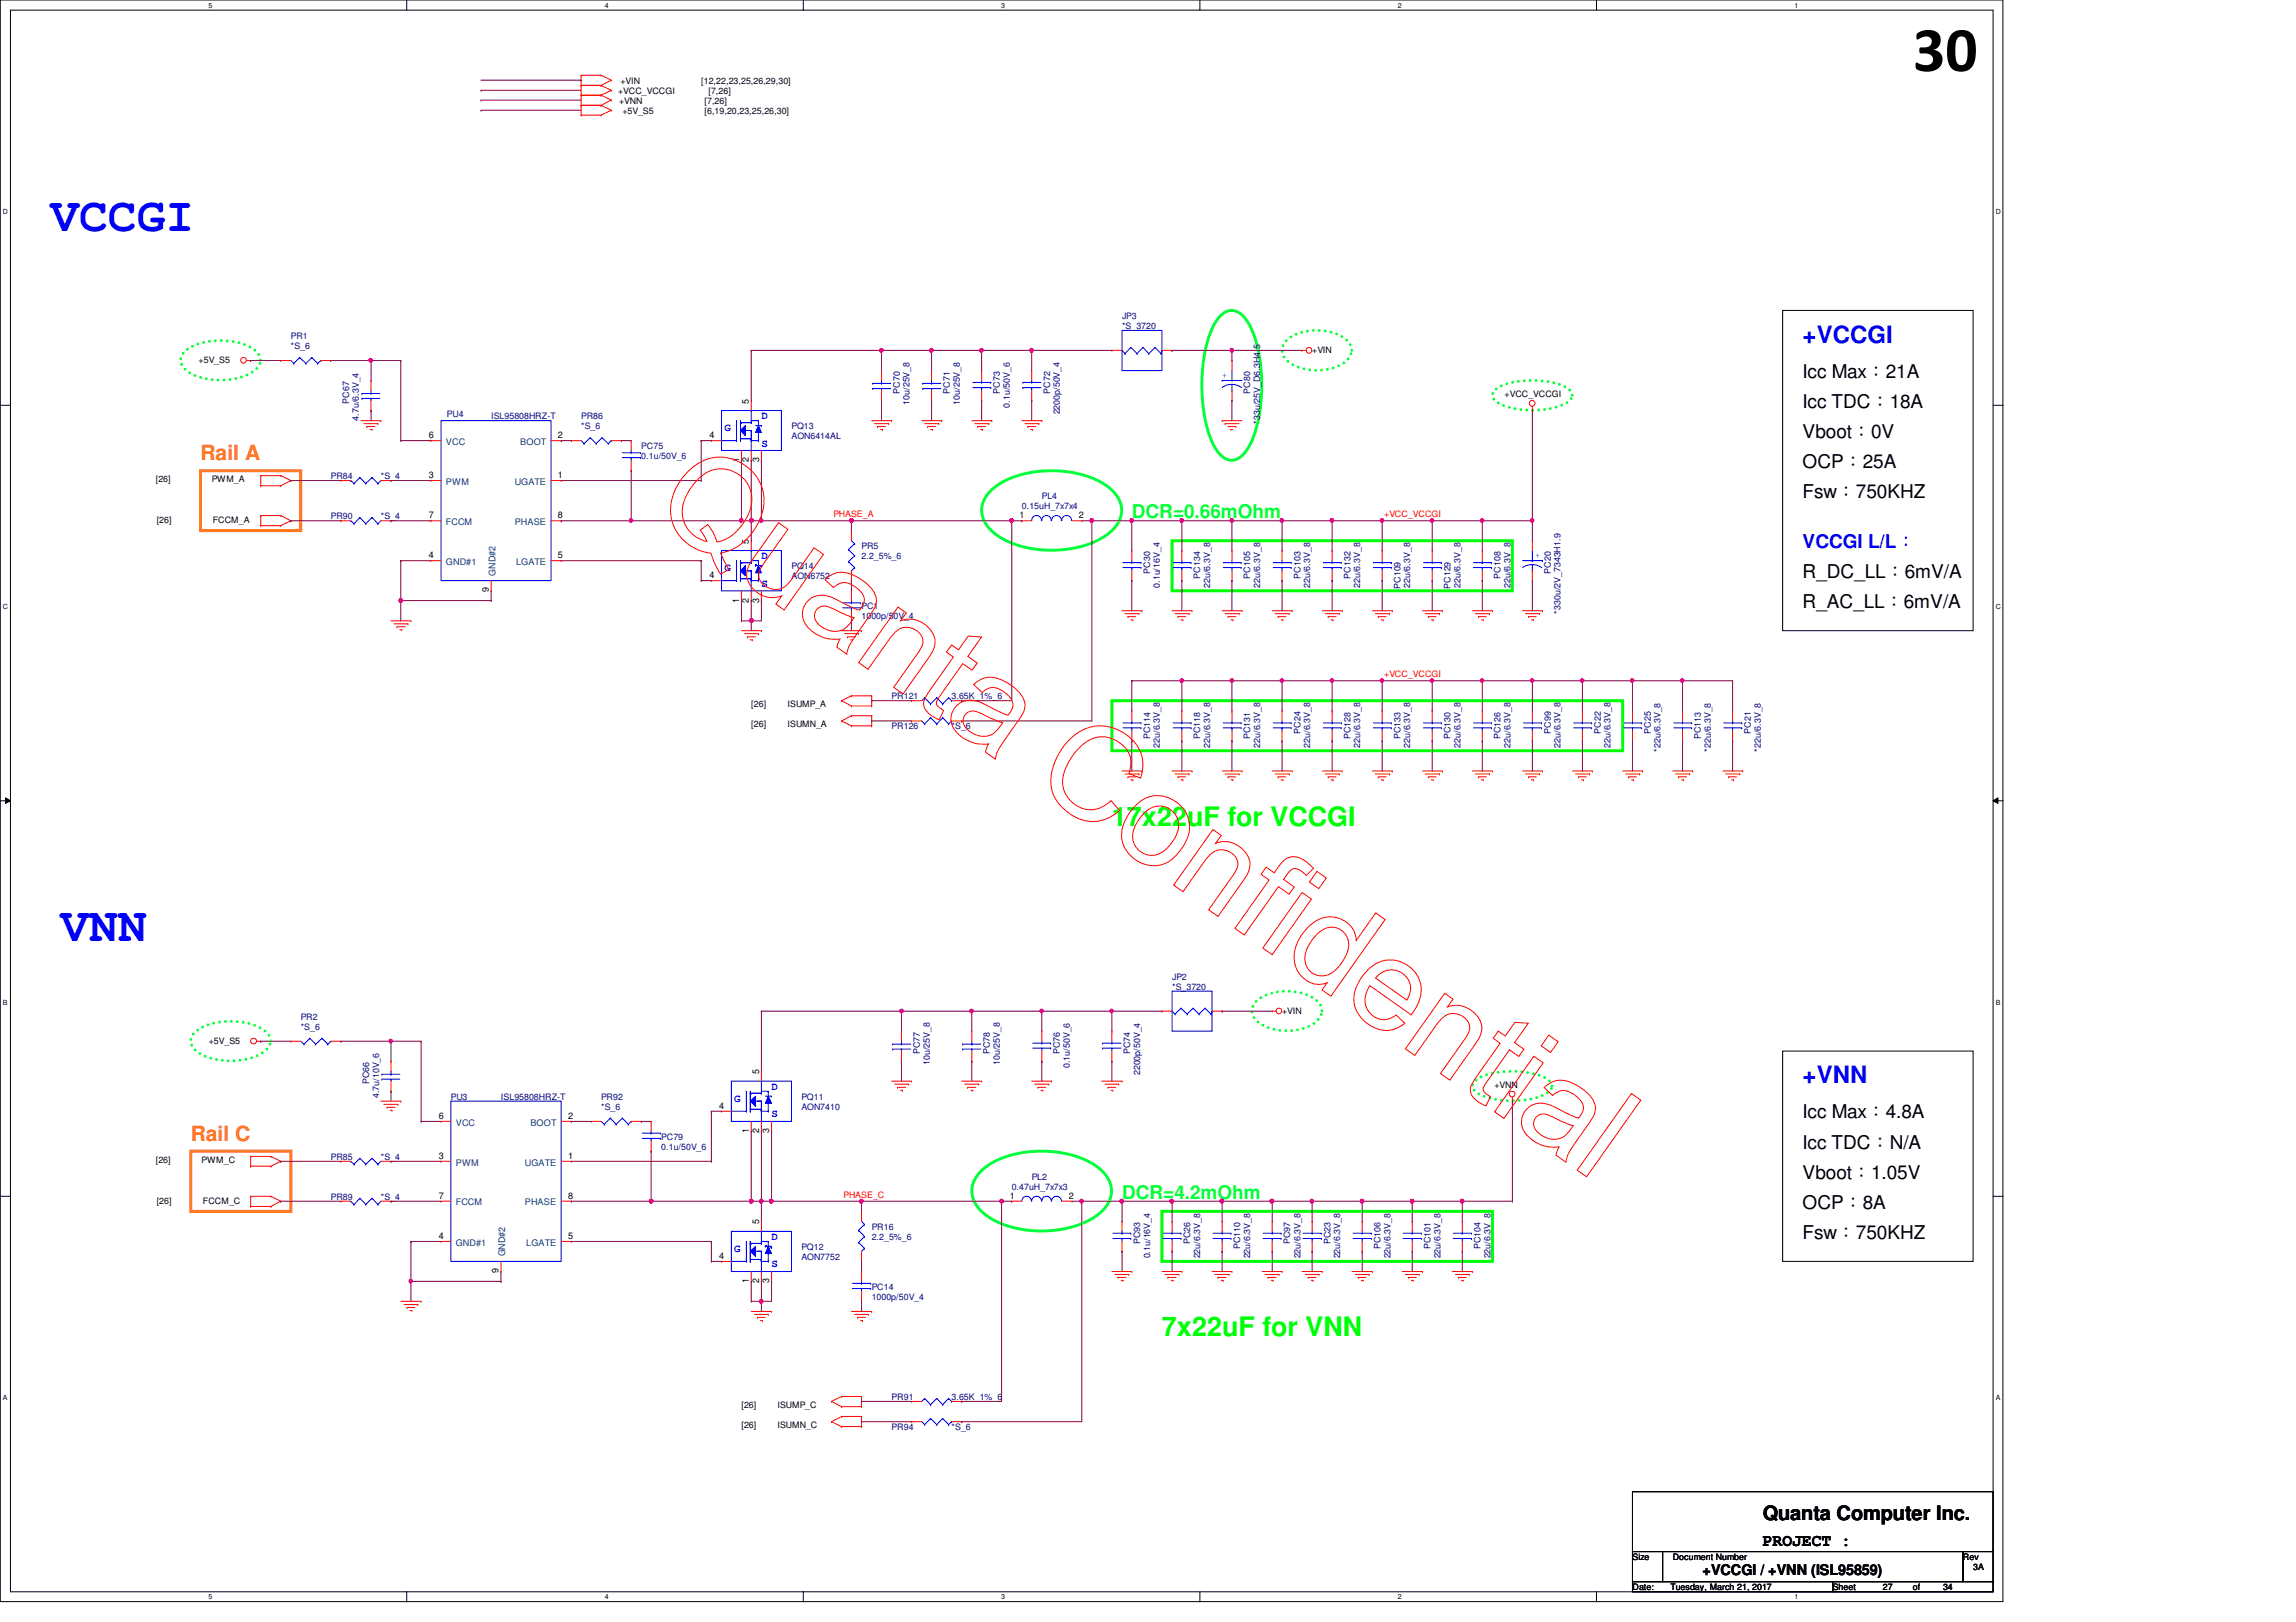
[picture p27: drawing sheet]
<svg xmlns="http://www.w3.org/2000/svg" width="297mm" height="210mm" viewBox="0 0 297 210" stroke-linecap="round" stroke-linejoin="round" font-family="sans-serif">
<defs><g id="words">
<text font-size="8.3" x="247.5" y="9.2">30</text>
<g font-size="6.2" fill="#00f">
<text x="6.5" y="29.8">VCCGI</text>
<text x="7.8" y="121.8">VNN</text>
</g>
<g font-size="3.5" fill="#0f0">
<text x="143.8" y="106.8">17x22uF for VCCGI</text>
<text x="150.3" y="172.9">7x22uF for VNN</text>
</g>
<g font-size="3.1" fill="#00f">
<text x="233.2" y="44.4">+VCCGI</text>
<text x="233.2" y="140.2">+VNN</text>
</g>
<g font-size="2.7" fill="#ff8000">
<text x="25.9" y="59.6">Rail A</text>
<text x="24.7" y="147.7">Rail C</text>
</g>
<text font-size="2.6" x="228" y="196.7">Quanta Computer Inc.</text>
<g font-size="2.5">
<text x="233.2" y="48.9">Icc Max：21A</text>
<text x="233.2" y="52.8">Icc TDC：18A</text>
<text x="233.2" y="56.7">Vboot：0V</text>
<text x="233.2" y="60.5">OCP：25A</text>
<text x="233.2" y="64.4">Fsw：750KHZ</text>
<text x="233.2" y="74.8">R_DC_LL：6mV/A</text>
<text x="233.2" y="78.7">R_AC_LL：6mV/A</text>
<text x="233.2" y="148.6">Icc TDC：N/A</text>
<text x="233.2" y="144.7">Icc Max：4.8A</text>
<text x="233.2" y="152.5">Vboot：1.05V</text>
<text x="233.2" y="156.4">OCP：8A</text>
<text x="233.2" y="160.3">Fsw：750KHZ</text>
</g>
<g font-size="2.5" fill="#00ff40">
<text x="146.4" y="67">DCR=0.66mOhm</text>
<text x="145.2" y="155.1">DCR=4.2mOhm</text>
</g>
<text font-size="2.5" fill="#00f" x="233.2" y="70.9">VCCGI L/L：</text>
<text font-size="2.2" x="228" y="200">PROJECT :</text>
<text font-size="1.9" x="220.3" y="203.9">+VCCGI / +VNN (ISL95859)</text>
<g font-size="1.4" fill="#00f">
<text x="93.7" y="55.8">G</text>
<text x="98.5" y="54.3">D</text>
<text x="98.5" y="57.8">S</text>
<text x="93.7" y="74">G</text>
<text x="98.5" y="72.4">D</text>
<text x="98.5" y="75.9">S</text>
<text x="95" y="142.6">G</text>
<text x="99.8" y="141.1">D</text>
<text x="99.8" y="144.6">S</text>
<text x="99.8" y="160.5">D</text>
<text x="95" y="162.1">G</text>
<text x="99.8" y="164">S</text>
</g>
<g font-size="1.2">
<text x="96.9" y="52.2" transform="rotate(-90 96.9 52.2)">5</text>
<text x="55.5" y="56.7">6</text>
<text x="72.2" y="56.7">2</text>
<text x="91.8" y="56.7">4</text>
<text x="95.6" y="59.8" transform="rotate(-90 95.6 59.8)">1</text>
<text x="96.9" y="59.8" transform="rotate(-90 96.9 59.8)">2</text>
<text x="98.2" y="59.8" transform="rotate(-90 98.2 59.8)">3</text>
<text x="55.5" y="61.9">3</text>
<text x="72.2" y="61.9">1</text>
<text x="55.5" y="67.1">7</text>
<text x="72.2" y="67.1">8</text>
<text x="96.9" y="70.4" transform="rotate(-90 96.9 70.4)">5</text>
<text x="131.9" y="67.1">1</text>
<text x="139.6" y="67.1">2</text>
<text x="55.5" y="72.3">4</text>
<text x="63.2" y="76.7" transform="rotate(-90 63.2 76.7)">9</text>
<text x="72.2" y="72.3">5</text>
<text x="91.8" y="74.8">4</text>
<text x="95.6" y="78" transform="rotate(-90 95.6 78)">1</text>
<text x="96.9" y="78" transform="rotate(-90 96.9 78)">2</text>
<text x="98.2" y="78" transform="rotate(-90 98.2 78)">3</text>
<text x="93" y="143.5">4</text>
<text x="98.2" y="139" transform="rotate(-90 98.2 139)">5</text>
<text x="56.8" y="150">3</text>
<text x="56.8" y="144.8">6</text>
<text x="73.5" y="144.8">2</text>
<text x="73.5" y="150">1</text>
<text x="96.9" y="146.6" transform="rotate(-90 96.9 146.6)">1</text>
<text x="98.2" y="146.6" transform="rotate(-90 98.2 146.6)">2</text>
<text x="99.5" y="146.6" transform="rotate(-90 99.5 146.6)">3</text>
<text x="56.8" y="155.2">7</text>
<text x="73.5" y="155.2">8</text>
<text x="130.6" y="155.2">1</text>
<text x="138.3" y="155.2">2</text>
<text x="56.8" y="160.4">4</text>
<text x="73.5" y="160.4">5</text>
<text x="98.2" y="158.5" transform="rotate(-90 98.2 158.5)">5</text>
<text x="64.5" y="164.8" transform="rotate(-90 64.5 164.8)">9</text>
<text x="93" y="162.9">4</text>
<text x="96.9" y="166.1" transform="rotate(-90 96.9 166.1)">1</text>
<text x="98.2" y="166.1" transform="rotate(-90 98.2 166.1)">2</text>
<text x="99.5" y="166.1" transform="rotate(-90 99.5 166.1)">3</text>
</g>
<g font-size="1.2" fill="#004080">
<text x="57.7" y="57.6">VCC</text>
<text x="67.3" y="57.6">BOOT</text>
<text x="57.7" y="62.7">PWM</text>
<text x="66.6" y="62.7">UGATE</text>
<text x="57.7" y="67.9">FCCM</text>
<text x="66.6" y="67.9">PHASE</text>
<text x="57.7" y="73.1">GND#1</text>
<text x="64.1" y="74.5" transform="rotate(-90 64.1 74.5)">GND#2</text>
<text x="66.8" y="73.1">LGATE</text>
<text x="59" y="145.7">VCC</text>
<text x="68.6" y="145.7">BOOT</text>
<text x="59" y="150.8">PWM</text>
<text x="59" y="156">FCCM</text>
<text x="67.9" y="156">PHASE</text>
<text x="67.9" y="150.8">UGATE</text>
<text x="59" y="161.2">GND#1</text>
<text x="68.1" y="161.2">LGATE</text>
<text x="65.4" y="162.6" transform="rotate(-90 65.4 162.6)">GND#2</text>
</g>
<g font-size="1.1">
<text x="80.3" y="10.8">+VIN</text>
<text x="90.7" y="10.8">[12,22,23,25,26,29,30]</text>
<text x="80" y="12.1">+VCC_VCCGI</text>
<text x="80.1" y="13.4">+VNN</text>
<text x="80.5" y="14.7">+5V_S5</text>
<text x="91.1" y="13.4">[7,26]</text>
<text x="91.1" y="14.7">[6,19,20,23,25,26,30]</text>
<text x="91.6" y="12.1">[7,26]</text>
<text x="25.7" y="47">+5V_S5</text>
<text x="169.8" y="45.7">+VIN</text>
<text x="194.6" y="51.4">+VCC_VCCGI</text>
<text x="20.1" y="62.4">[26]</text>
<text x="27.4" y="62.4">PWM_A</text>
<text x="20.3" y="67.7">[26]</text>
<text x="27.5" y="67.7">FCCM_A</text>
<text x="97.2" y="91.5">[26]</text>
<text x="97.2" y="94.1">[26]</text>
<text x="101.9" y="91.5">ISUMP_A</text>
<text x="101.9" y="94.1">ISUMN_A</text>
<text x="165.9" y="131.2">+VIN</text>
<text x="27" y="135">+5V_S5</text>
<text x="193.3" y="140.8">+VNN</text>
<text x="20.1" y="150.5">[26]</text>
<text x="20.3" y="155.8">[26]</text>
<text x="26.1" y="150.5">PWM_C</text>
<text x="26.2" y="155.8">FCCM_C</text>
<text x="95.9" y="182.2">[26]</text>
<text x="95.9" y="184.8">[26]</text>
<text x="100.6" y="182.2">ISUMP_C</text>
<text x="100.6" y="184.8">ISUMN_C</text>
<text x="211.2" y="201.9">Size</text>
<text x="216.4" y="201.9">Document Number</text>
<text x="254" y="201.9">Rev</text>
<text x="255.3" y="203.2">3A</text>
<text x="211.2" y="205.8">Date:</text>
<text x="216.1" y="205.8">Tuesday, March 21, 2017</text>
<text x="237.1" y="205.8">Sheet</text>
<text x="243.6" y="205.8">27</text>
<text x="247.5" y="205.8">of</text>
<text x="251.4" y="205.8">34</text>
</g>
<g font-size="1.1" fill="#000080">
<text x="145.2" y="41.3">JP3</text>
<text x="37.6" y="43.9">PR1</text>
<text x="37.6" y="45.2">*S_6</text>
<text x="145.2" y="42.6">*S_3720</text>
<text x="45.2" y="52.2" transform="rotate(-90 45.2 52.2)">PC67</text>
<text x="57.8" y="54">PU4</text>
<text x="116.4" y="50.9" transform="rotate(-90 116.4 50.9)">PC70</text>
<text x="117.7" y="52.4" transform="rotate(-90 117.7 52.4)">10u/25V_8</text>
<text x="122.9" y="50.9" transform="rotate(-90 122.9 50.9)">PC71</text>
<text x="124.2" y="52.4" transform="rotate(-90 124.2 52.4)">10u/25V_8</text>
<text x="129.4" y="50.9" transform="rotate(-90 129.4 50.9)">PC73</text>
<text x="130.6" y="52.7" transform="rotate(-90 130.6 52.7)">0.1u/50V_6</text>
<text x="135.8" y="50.9" transform="rotate(-90 135.8 50.9)">PC72</text>
<text x="137.1" y="53.6" transform="rotate(-90 137.1 53.6)">2200p/50V_4</text>
<text x="161.8" y="50.9" transform="rotate(-90 161.8 50.9)">PC80</text>
<text x="46.4" y="54.4" transform="rotate(-90 46.4 54.4)">4.7u/6.3V_4</text>
<text x="63.5" y="54.2">ISL95808HRZ-T</text>
<text x="75.2" y="54.2">PR86</text>
<text x="75.2" y="55.5">*S_6</text>
<text x="83" y="58.1">PC75</text>
<text x="83" y="59.4">0.1u/50V_6</text>
<text x="102.4" y="55.5">PQ13</text>
<text x="102.4" y="56.8">AON6414AL</text>
<text x="163" y="54.8" transform="rotate(-90 163 54.8)">*33u/25V_D6.3H4.5</text>
<text x="42.8" y="62">PR84</text>
<text x="49.3" y="62">*S_4</text>
<text x="132.2" y="65.9">0.15uH_7x7x4</text>
<text x="134.8" y="64.6">PL4</text>
<text x="42.8" y="67.2">PR90</text>
<text x="49.3" y="67.2">*S_4</text>
<text x="111.5" y="71.1">PR5</text>
<text x="102.4" y="73.7">PQ14</text>
<text x="102.4" y="75">AON6752</text>
<text x="111.5" y="72.3">2.2_5%_6</text>
<text x="148.8" y="74.3" transform="rotate(-90 148.8 74.3)">PC30</text>
<text x="150.1" y="76.1" transform="rotate(-90 150.1 76.1)">0.1u/16V_4</text>
<text x="155.3" y="74.9" transform="rotate(-90 155.3 74.9)">PC134</text>
<text x="156.5" y="76.1" transform="rotate(-90 156.5 76.1)">22u/6.3V_8</text>
<text x="161.8" y="74.9" transform="rotate(-90 161.8 74.9)">PC105</text>
<text x="163" y="76.1" transform="rotate(-90 163 76.1)">22u/6.3V_8</text>
<text x="168.2" y="74.9" transform="rotate(-90 168.2 74.9)">PC103</text>
<text x="169.5" y="76.1" transform="rotate(-90 169.5 76.1)">22u/6.3V_8</text>
<text x="174.7" y="74.9" transform="rotate(-90 174.7 74.9)">PC132</text>
<text x="176" y="76.1" transform="rotate(-90 176 76.1)">22u/6.3V_8</text>
<text x="181.2" y="76.2" transform="rotate(-90 181.2 76.2)">PC109</text>
<text x="182.5" y="76.1" transform="rotate(-90 182.5 76.1)">22u/6.3V_8</text>
<text x="187.7" y="76.2" transform="rotate(-90 187.7 76.2)">PC129</text>
<text x="188.9" y="76.1" transform="rotate(-90 188.9 76.1)">22u/6.3V_8</text>
<text x="194.1" y="74.9" transform="rotate(-90 194.1 74.9)">PC108</text>
<text x="195.4" y="76.1" transform="rotate(-90 195.4 76.1)">22u/6.3V_8</text>
<text x="200.6" y="74.3" transform="rotate(-90 200.6 74.3)">PC20</text>
<text x="111.5" y="78.8">PC1</text>
<text x="111.5" y="80.1">1000p/50V_4</text>
<text x="201.9" y="79.4" transform="rotate(-90 201.9 79.4)">*330u/2V_7343H1.9</text>
<text x="115.4" y="94.4">PR126</text>
<text x="115.4" y="90.5">PR121</text>
<text x="123.1" y="94.4">*S_6</text>
<text x="123.1" y="90.5">3.65K_1%_6</text>
<text x="148.8" y="95.6" transform="rotate(-90 148.8 95.6)">PC114</text>
<text x="155.3" y="95.6" transform="rotate(-90 155.3 95.6)">PC118</text>
<text x="161.8" y="95.6" transform="rotate(-90 161.8 95.6)">PC131</text>
<text x="168.2" y="95" transform="rotate(-90 168.2 95)">PC24</text>
<text x="174.7" y="95.6" transform="rotate(-90 174.7 95.6)">PC128</text>
<text x="181.2" y="95.6" transform="rotate(-90 181.2 95.6)">PC133</text>
<text x="187.7" y="95.6" transform="rotate(-90 187.7 95.6)">PC130</text>
<text x="194.1" y="95.6" transform="rotate(-90 194.1 95.6)">PC126</text>
<text x="200.6" y="95" transform="rotate(-90 200.6 95)">PC99</text>
<text x="207.1" y="95" transform="rotate(-90 207.1 95)">PC22</text>
<text x="213.6" y="95" transform="rotate(-90 213.6 95)">PC25</text>
<text x="220" y="95.6" transform="rotate(-90 220 95.6)">PC113</text>
<text x="226.5" y="95" transform="rotate(-90 226.5 95)">PC21</text>
<text x="150.1" y="96.8" transform="rotate(-90 150.1 96.8)">22u/6.3V_8</text>
<text x="156.5" y="96.8" transform="rotate(-90 156.5 96.8)">22u/6.3V_8</text>
<text x="163" y="96.8" transform="rotate(-90 163 96.8)">22u/6.3V_8</text>
<text x="169.5" y="96.8" transform="rotate(-90 169.5 96.8)">22u/6.3V_8</text>
<text x="176" y="96.8" transform="rotate(-90 176 96.8)">22u/6.3V_8</text>
<text x="182.5" y="96.8" transform="rotate(-90 182.5 96.8)">22u/6.3V_8</text>
<text x="188.9" y="96.8" transform="rotate(-90 188.9 96.8)">22u/6.3V_8</text>
<text x="195.4" y="96.8" transform="rotate(-90 195.4 96.8)">22u/6.3V_8</text>
<text x="201.9" y="96.8" transform="rotate(-90 201.9 96.8)">22u/6.3V_8</text>
<text x="208.4" y="96.8" transform="rotate(-90 208.4 96.8)">22u/6.3V_8</text>
<text x="214.8" y="97.3" transform="rotate(-90 214.8 97.3)">*22u/6.3V_8</text>
<text x="221.3" y="97.3" transform="rotate(-90 221.3 97.3)">*22u/6.3V_8</text>
<text x="227.8" y="97.3" transform="rotate(-90 227.8 97.3)">*22u/6.3V_8</text>
<text x="38.9" y="132">PR2</text>
<text x="151.6" y="126.8">JP2</text>
<text x="151.6" y="128.1">*S_3720</text>
<text x="38.9" y="133.3">*S_6</text>
<text x="119" y="136.4" transform="rotate(-90 119 136.4)">PC77</text>
<text x="120.3" y="137.8" transform="rotate(-90 120.3 137.8)">10u/25V_8</text>
<text x="128.1" y="136.4" transform="rotate(-90 128.1 136.4)">PC78</text>
<text x="129.4" y="137.8" transform="rotate(-90 129.4 137.8)">10u/25V_8</text>
<text x="137.1" y="136.4" transform="rotate(-90 137.1 136.4)">PC76</text>
<text x="146.2" y="136.4" transform="rotate(-90 146.2 136.4)">PC74</text>
<text x="47.7" y="140.3" transform="rotate(-90 47.7 140.3)">PC66</text>
<text x="49.1" y="142.1" transform="rotate(-90 49.1 142.1)">4.7u/10V_6</text>
<text x="58.3" y="142.3">PU3</text>
<text x="64.8" y="142.3">ISL95808HRZ-T</text>
<text x="77.8" y="142.3">PR92</text>
<text x="77.8" y="143.6">*S_6</text>
<text x="103.7" y="142.3">PQ11</text>
<text x="103.7" y="143.6">AON7410</text>
<text x="138.4" y="138.2" transform="rotate(-90 138.4 138.2)">0.1u/50V_6</text>
<text x="147.5" y="139.1" transform="rotate(-90 147.5 139.1)">2200p/50V_4</text>
<text x="85.6" y="147.5">PC79</text>
<text x="85.6" y="148.8">0.1u/50V_6</text>
<text x="42.8" y="150.1">PR85</text>
<text x="42.8" y="155.3">PR89</text>
<text x="49.3" y="150.1">*S_4</text>
<text x="49.3" y="155.3">*S_4</text>
<text x="130.9" y="154">0.47uH_7x7x3</text>
<text x="133.5" y="152.7">PL2</text>
<text x="103.7" y="161.8">PQ12</text>
<text x="112.8" y="159.2">PR16</text>
<text x="112.8" y="160.4">2.2_5%_6</text>
<text x="147.5" y="161" transform="rotate(-90 147.5 161)">PC93</text>
<text x="154" y="161" transform="rotate(-90 154 161)">PC26</text>
<text x="160.4" y="161.7" transform="rotate(-90 160.4 161.7)">PC110</text>
<text x="166.9" y="161" transform="rotate(-90 166.9 161)">PC97</text>
<text x="172.1" y="161" transform="rotate(-90 172.1 161)">PC23</text>
<text x="178.6" y="161.7" transform="rotate(-90 178.6 161.7)">PC106</text>
<text x="185.1" y="161.7" transform="rotate(-90 185.1 161.7)">PC101</text>
<text x="191.6" y="161.7" transform="rotate(-90 191.6 161.7)">PC104</text>
<text x="103.7" y="163">AON7752</text>
<text x="112.8" y="166.9">PC14</text>
<text x="148.8" y="162.9" transform="rotate(-90 148.8 162.9)">0.1u/16V_4</text>
<text x="155.3" y="162.9" transform="rotate(-90 155.3 162.9)">22u/6.3V_8</text>
<text x="161.8" y="162.9" transform="rotate(-90 161.8 162.9)">22u/6.3V_8</text>
<text x="168.2" y="162.9" transform="rotate(-90 168.2 162.9)">22u/6.3V_8</text>
<text x="173.4" y="162.9" transform="rotate(-90 173.4 162.9)">22u/6.3V_8</text>
<text x="179.9" y="162.9" transform="rotate(-90 179.9 162.9)">22u/6.3V_8</text>
<text x="186.3" y="162.9" transform="rotate(-90 186.3 162.9)">22u/6.3V_8</text>
<text x="192.8" y="162.9" transform="rotate(-90 192.8 162.9)">22u/6.3V_8</text>
<text x="112.8" y="168.2">1000p/50V_4</text>
<text x="115.4" y="185.1">PR94</text>
<text x="115.4" y="181.2">PR91</text>
<text x="123.1" y="185.1">*S_6</text>
<text x="123.1" y="181.2">3.65K_1%_6</text>
</g>
<g font-size="1.1" fill="#00f">
<text x="158.1" y="48.9">+</text>
<text x="198.6" y="72.2">+</text>
</g>
<g font-size="1.1" fill="#f00">
<text x="107.8" y="66.9">PHASE_A</text>
<text x="179.1" y="66.9">+VCC_VCCGI</text>
<text x="179.1" y="87.6">+VCC_VCCGI</text>
<text x="109.1" y="155">PHASE_C</text>
</g>
<g font-size=".9">
<text x="27" y="1">5</text>
<text x="78.2" y="1">4</text>
<text x="129.5" y="1">3</text>
<text x="180.8" y="1">2</text>
<text x="232.2" y="1">1</text>
<text x=".4" y="27.7">D</text>
<text x="258.2" y="27.7">D</text>
<text x=".4" y="78.8">C</text>
<text x="258.2" y="78.8">C</text>
<text x=".4" y="130">B</text>
<text x="258.2" y="130">B</text>
<text x=".4" y="181.2">A</text>
<text x="258.2" y="181.2">A</text>
<text x="27" y="207">5</text>
<text x="78.2" y="207">4</text>
<text x="129.5" y="207">3</text>
<text x="180.8" y="207">2</text>
<text x="232.2" y="207">1</text>
</g>
</g></defs>
<path d="M0 0h259.1v207.3h-259.1zM1.4 1.3h256.4v204.7h-256.4z" fill="none" stroke="#000" stroke-width=".13"/>
<g fill="#fff">
<path d="M27 .2h.5v1h-.5z"/>
<path d="M27 206.2h.5v1h-.5z"/>
</g>
<path d="M52.6 0v1.3M52.6 206v1.3" fill="none" stroke="#000" stroke-width=".13"/>
<g fill="#fff">
<path d="M78.2 .2h.5v1h-.5z"/>
<path d="M78.2 206.2h.5v1h-.5z"/>
</g>
<path d="M103.9 0v1.3M103.9 206v1.3" fill="none" stroke="#000" stroke-width=".13"/>
<g fill="#fff">
<path d="M129.5 .2h.5v1h-.5z"/>
<path d="M129.5 206.2h.5v1h-.5z"/>
</g>
<path d="M155.2 0v1.3M155.2 206v1.3" fill="none" stroke="#000" stroke-width=".13"/>
<g fill="#fff">
<path d="M180.8 .2h.6v1h-.6z"/>
<path d="M180.8 206.2h.6v1h-.6z"/>
</g>
<path d="M206.5 0v1.3M206.5 206v1.3" fill="none" stroke="#000" stroke-width=".13"/>
<g fill="#fff">
<path d="M232.2 .2h.5v1h-.5z"/>
<path d="M232.2 206.2h.5v1h-.5z"/>
<path d="M.4 26.9h.6v1h-.6z"/>
<path d="M258.2 26.9h.6v1h-.6z"/>
<path d="M.4 78h.6v1h-.6z"/>
<path d="M258.2 78h.6v1h-.6z"/>
</g>
<path d="M0 52.5h1.4M257.8 52.5h1.4" fill="none" stroke="#000" stroke-width=".13"/>
<g fill="#fff">
<path d="M.4 129.2h.6v1h-.6z"/>
<path d="M258.2 129.2h.6v1h-.6z"/>
</g>
<path d="M0 103.6h1.4M.7 103.3l.7 .3-.7 .4zM257.8 103.6l.7-.3v.7zM257.8 103.6h1.4" fill="none" stroke="#000" stroke-width=".13"/>
<path d="M.7 103.3l.7 .3-.7 .4zM257.8 103.6l.7-.3v.7z" fill="#000"/>
<g fill="#fff">
<path d="M.4 180.4h.5v1h-.5z"/>
<path d="M258.2 180.4h.5v1h-.5z"/>
</g>
<path d="M230.6 40.2h24.7v41.4h-24.7zM230.6 136h24.7v27.2h-24.7zM0 154.8h1.4M257.8 154.8h1.4M211.2 193h46.6v7.8h-46.6zM211.2 200.8h3.9v3.9h-3.9zM211.2 204.7h25.9v1.3h-25.9zM215.1 200.8h38.9v3.9h-38.9zM237.1 204.7h20.7v1.3h-20.7zM254 200.8h3.8v3.9h-3.8z" fill="none" stroke="#000" stroke-width=".13"/>
<path d="M157.7 41.1a1.95 1.95 0 0 1 3.3 0 11.8 11.8 0 0 1 2.1 6 20.3 20.3 0 0 1-1.2 10.1 4.1 4.1 0 0 1-2 2.3 1.96 1.96 0 0 1-2.2-.8 11.9 11.9 0 0 1-2.1-6 20.6 20.6 0 0 1 1.2-10.2zM128.4 63.2a12.6 12.6 0 0 1 9-2.2 11.1 11.1 0 0 1 6.3 2.2 3.4 3.4 0 0 1 0 5.6 12.5 12.5 0 0 1-9 2.3 11 11 0 0 1-6.3-2.3 3.4 3.4 0 0 1 0-5.6zM127.2 151.3a12.4 12.4 0 0 1 8.9-2.3 11.1 11.1 0 0 1 6.2 2.3 3.4 3.4 0 0 1 0 5.6 12.5 12.5 0 0 1-8.9 2.3 11 11 0 0 1-6.2-2.3 3.5 3.5 0 0 1 0-5.6z" fill="none" stroke="#00ff40" stroke-width=".38"/>
<path d="M23.8 45.6a6.6 6.6 0 0 1 4.7-1.5 6.6 6.6 0 0 1 4.8 1.5 1.52 1.52 0 0 1-.5 2.4 8.5 8.5 0 0 1-8.6 0 1.58 1.58 0 0 1-.4-2.4zM166.6 43.9a6.7 6.7 0 0 1 7.5 0 1.73 1.73 0 0 1 0 2.9 6.7 6.7 0 0 1-7.5 0 1.74 1.74 0 0 1 0-2.9zM193.5 50.4a8 8 0 0 1 4.7-1.2 8.1 8.1 0 0 1 4.8 1.2 .89 .89 0 0 1 0 1.5 8 8 0 0 1-4.8 1.2 7.9 7.9 0 0 1-4.7-1.2 .9 .9 0 0 1 0-1.5zM25.1 133.7a6.6 6.6 0 0 1 4.7-1.5 6.6 6.6 0 0 1 4.8 1.5 1.52 1.52 0 0 1-.5 2.4 8.5 8.5 0 0 1-8.5 0 1.58 1.58 0 0 1-.5-2.4zM162.7 129.4a6.9 6.9 0 0 1 7.5 0 1.7 1.7 0 0 1 0 2.8 6.7 6.7 0 0 1-7.5 0 1.71 1.71 0 0 1 0-2.8zM190.9 139.8a7.9 7.9 0 0 1 4.7-1.2 8.1 8.1 0 0 1 4.8 1.2 .87 .87 0 0 1 0 1.5 8.1 8.1 0 0 1-4.8 1.2 8 8 0 0 1-4.7-1.2 .87 .87 0 0 1 0-1.5z" fill="none" stroke="#00ff40" stroke-width=".38" stroke-dasharray="0 .8"/>
<path d="M25.9 60.9h13v7.8h-13zM24.7 149h12.9v7.8h-12.9z" fill="none" stroke="#ff8000" stroke-width=".38"/>
<path d="M151.6 70h44.1v6.5h-44.1zM143.8 90.7h66.1v6.5h-66.1zM150.3 156.8h42.8v6.4h-42.8z" fill="none" stroke="#0f0" stroke-width=".38"/>
<g fill="none" stroke="#f00" stroke-width=".13">
<path d="M75.2 9.7h.1M75.2 11h.1M75.2 12.3h.1M75.2 13.6h.1M75.2 14.9h.1M75.2 9.7h2.6M75.2 9.7v5.2M75.2 11h2.6M75.2 12.3h2.6M75.2 13.6h2.6M75.2 14.9h2.6M77.8 9.7h.1"/>
<path d="M77.8 11h.1M77.8 12.3h.1M77.8 13.6h.1M77.8 14.9h.1M77.8 9.7l1.3 .7M77.8 12.3l1.3 .7M77.8 13.6l1.3 .7M77.8 11l1.3 .7M79.1 10.4h.1M79.1 13h.1M79.1 14.3h.1M79.1 11.7h.1"/>
<path d="M79.1 10.4l-1.3 .6M79.1 13l-1.3 .6M79.1 14.3l-1.3 .6M79.1 11.7l-1.3 .6M31.9 46.7h.5M32.4 46.7h.1M36.3 46.7h.1M36.3 46.7h1.3M41.5 46.7h1.3M42.8 46.7h.1M46.7 54.4h2.6M47.1 54.8h1.8"/>
<path d="M47.5 55.2h.1M47.5 55.2h1M47.9 55.6h.2M48.1 55.6h.1M48.9 54.8h.1M49.3 54.4h.1M55.7 57h.1M55.7 57h1.4M71.3 57h1.3M72.6 57h.1M73.9 57h.1M73.9 57h1.3"/>
<path d="M79.1 57h1.3M80.4 57h.1M112.8 54.4h2.6M113.2 54.8h1.8M113.5 55.2h.1M113.5 55.2h1.1M113.9 55.6h.3M114.2 55.6h.1M115 54.8h.1M115.4 54.4h.1M119.2 54.4h2.6M119.6 54.8h1.9"/>
<path d="M120 55.2h.1M120 55.2h1M120.4 55.6h.2M120.6 55.6h.1M121.5 54.8h.1M121.8 54.4h.1M125.7 54.4h2.6M126.1 54.8h1.8M126.5 55.2h.1M126.5 55.2h1M126.9 55.6h.2M127.1 55.6h.1"/>
<path d="M127.9 54.8h.1M128.3 54.4h.1M132.2 54.4h2.6M132.6 54.8h1.8M133 55.2h.1M133 55.2h1M133.3 55.6h.3M133.6 55.6h.1M134.4 54.8h.1M134.8 54.4h.1M158.1 54.4h.1M158.1 54.4h2.6"/>
<path d="M158.5 54.8h.1M158.5 54.8h1.8M158.9 55.2h1M159.3 55.6h.1M159.3 55.6h.2M159.9 55.2h.1M168.4 45.3h.1M168.4 45.3h.6M198.2 53.1h.1M198.2 52.6v.5M33.7 61.6h.1M33.7 62.9h.1"/>
<path d="M33.7 66.7h.1M33.7 68h.1M33.7 62.9h2.6M33.7 61.6h2.6M33.7 61.6v1.3M33.7 66.7v1.3M33.7 68h2.6M33.7 66.7h2.6M36.3 62.9h.1M36.3 61.6h.1M36.3 68h.1M36.3 66.7h.1"/>
<path d="M36.3 61.6l1.3 .6M36.3 66.7l1.3 .7M37.6 62.2h.1M37.6 67.4h.1M37.6 62.2l-1.3 .7M37.6 67.4l-1.3 .6M44.1 62.2h.1M44.1 62.2h1.3M49.3 62.2h1.3M50.6 62.2h.1M55.7 62.2h.1M55.7 72.6h.1"/>
<path d="M55.7 67.4h.1M55.7 62.2h1.4M55.7 72.6h1.4M55.7 67.4h1.4M63.5 76.5h.1M63.5 75.1v1.4M71.3 62.2h1.3M71.3 72.6h1.3M71.3 67.4h1.3M72.6 72.6h.1M72.6 67.4h.1M72.6 62.2h.1"/>
<path d="M145.2 79h2.5M145.5 79.4h1.9M145.9 79.8h.1M145.9 79.8h1M147.4 79.4h.1M147.7 79h.1M151.6 79h2.6M152 79.4h1.8M152.4 79.8h.1M152.4 79.8h1M153.8 79.4h.1M154.2 79h.1"/>
<path d="M158.1 79h2.6M158.5 79.4h1.8M158.9 79.8h.1M158.9 79.8h1M159.4 71.2h.1M159.4 75.1h.1M159.4 71.2v1.4M159.4 73.9v1.2M160.3 79.4h.1M160.7 79h.1M164.6 79h2.6M165 79.4h1.8"/>
<path d="M165.4 79.8h.1M165.4 79.8h1M166.8 79.4h.1M167.2 79h.1M171.1 79h2.5M171.4 79.4h1.9M171.8 79.8h.1M171.8 79.8h1M172.3 71.2h.1M172.3 75.1h.1M172.3 71.2v1.4M172.3 73.9v1.2"/>
<path d="M173.3 79.4h.1M173.6 79h.1M177.5 79h2.6M177.9 79.4h1.8M178.3 79.8h.1M178.3 79.8h1M179.7 79.4h.1M180.1 79h.1M184 79h2.6M184.4 79.4h1.8M184.8 79.8h.1M184.8 79.8h1"/>
<path d="M186.2 79.4h.1M186.6 79h.1M190.5 79h2.6M190.9 79.4h1.8M191.3 79.8h.1M191.3 79.8h1M192.7 79.4h.1M193.1 79h.1M197 79h2.6M197.4 79.4h1.8M197.7 79.8h.1M197.7 79.8h1.1"/>
<path d="M199.2 79.4h.1M199.6 79h.1M50.6 80.3h2.6M51 80.7h1.8M51.3 81.1h.1M51.3 81.1h1.1M51.7 81.5h.3M52 81.5h.1M52.8 80.7h.1M53.2 80.3h.1M95.9 81.6h2.6M96.3 82h1.8"/>
<path d="M96.7 82.4h.1M96.7 82.4h1M97.1 82.8h.2M97.3 82.8h.1M98.1 82h.1M98.5 81.6h.1M108.9 90.7h.1M108.9 93.3h.1M108.9 90.7l1.2 .7M108.9 93.3l1.2 .6M108.9 81.6h2.6M109.3 82h1.8"/>
<path d="M109.6 82.4h.1M109.6 82.4h1.1M110 82.8h.3M110.1 90h.1M110.1 91.4h.1M110.1 92.6h.1M110.1 93.9h.1M110.1 90h2.7M110.1 90l-1.2 .7M110.1 91.4h2.7M110.1 92.6h2.7M110.1 92.6l-1.2 .7"/>
<path d="M110.1 93.9h2.7M110.3 82.8h.1M111.1 82h.1M111.5 81.6h.1M112.8 91.4h.1M112.8 90h.1M112.8 93.9h.1M112.8 92.6h.1M112.8 90v1.4M112.8 92.6v1.3M117.9 93.3h.1M117.9 93.3h1.3"/>
<path d="M123.1 93.3h1.3M124.4 93.3h.1M145.2 99.8h2.5M146.3 80.2h.3M146.6 80.2h.1M147.7 99.8h.1M151.6 99.8h2.6M152.8 80.2h.2M152.9 92h.1M152.9 95.9h.1M152.9 92v1.3M152.9 94.6v1.3"/>
<path d="M153 80.2h.1M154.2 99.8h.1M158.1 99.8h2.6M159.3 80.2h.2M159.4 92h.1M159.4 95.9h.1M159.4 92v1.3M159.4 94.6v1.3M159.5 80.2h.1M160.7 99.8h.1M164.6 99.8h2.6M165.7 80.2h.3"/>
<path d="M166 80.2h.1M167.2 99.8h.1M171.1 99.8h2.5M172.2 80.2h.3M172.5 80.2h.1M173.6 99.8h.1M177.5 99.8h2.6M178.7 80.2h.2M178.9 80.2h.1M180.1 99.8h.1M184 99.8h2.6M185.2 80.2h.2"/>
<path d="M185.4 80.2h.1M186.6 99.8h.1M190.5 99.8h2.6M191.6 80.2h.3M191.8 92h.1M191.8 95.9h.1M191.8 92v1.3M191.8 94.6v1.3M191.9 80.2h.1M193.1 99.8h.1M197 99.8h2.6M198.1 80.2h.3"/>
<path d="M198.2 92h.1M198.2 95.9h.1M198.2 92v1.3M198.2 94.6v1.3M198.4 80.2h.1M199.6 99.8h.1M203.5 99.8h2.5M204.7 92h.1M204.7 95.9h.1M204.7 92v1.3M204.7 94.6v1.3M206 99.8h.1"/>
<path d="M209.9 99.8h2.6M212.5 99.8h.1M216.4 99.8h2.6M219 99.8h.1M222.9 99.8h2.6M225.5 99.8h.1M145.5 100.2h1.9M145.9 100.5h.1M145.9 100.5h1M146.3 100.9h.3M146.6 100.9h.1M147.4 100.2h.1"/>
<path d="M152 100.2h1.8M152.4 100.5h.1M152.4 100.5h1M152.8 100.9h.2M153 100.9h.1M153.8 100.2h.1M158.5 100.2h1.8M158.9 100.5h.1M158.9 100.5h1M159.3 100.9h.2M159.5 100.9h.1M160.3 100.2h.1"/>
<path d="M165 100.2h1.8M165.4 100.5h.1M165.4 100.5h1M165.7 100.9h.3M166 100.9h.1M166.8 100.2h.1M171.4 100.2h1.9M171.8 100.5h.1M171.8 100.5h1M172.2 100.9h.3M172.5 100.9h.1M173.3 100.2h.1"/>
<path d="M177.9 100.2h1.8M178.3 100.5h.1M178.3 100.5h1M178.7 100.9h.2M178.9 100.9h.1M179.7 100.2h.1M184.4 100.2h1.8M184.8 100.5h.1M184.8 100.5h1M185.2 100.9h.2M185.4 100.9h.1M186.2 100.2h.1"/>
<path d="M190.9 100.2h1.8M191.3 100.5h.1M191.3 100.5h1M191.6 100.9h.3M191.9 100.9h.1M192.7 100.2h.1M197.4 100.2h1.8M197.7 100.5h.1M197.7 100.5h1.1M198.1 100.9h.3M198.4 100.9h.1M199.2 100.2h.1"/>
<path d="M203.8 100.2h1.9M204.2 100.5h.1M204.2 100.5h1M204.6 100.9h.2M204.8 100.9h.1M205.7 100.2h.1M210.3 100.2h1.8M210.7 100.5h.1M210.7 100.5h1M211.1 100.9h.2M211.3 100.9h.1M212.1 100.2h.1"/>
<path d="M216.8 100.2h1.8M217.2 100.5h.1M217.2 100.5h1M217.5 100.9h.3M217.8 100.9h.1M218.6 100.2h.1M223.3 100.2h1.8M223.6 100.5h.1M223.6 100.5h1.1M224 100.9h.3M224.3 100.9h.1M225.1 100.2h.1"/>
<path d="M33.2 134.7h.5M33.7 134.7h.1M37.6 134.7h.1M37.6 134.7h1.3M42.8 134.7h1.3M44.1 134.7h.1M115.4 139.9h2.5M117.9 139.9h.1M124.4 139.9h2.6M127 139.9h.1M133.5 139.9h2.6M134.8 133.4h.1"/>
<path d="M134.8 137.3h.1M134.8 133.4v1.3M134.8 136v1.3M136.1 139.9h.1M142.5 139.9h2.7M143.8 133.4h.1M143.8 137.3h.1M143.8 133.4v1.3M143.8 136v1.3M145.2 139.9h.1M150.3 130.9h.1M150.3 130.9h1.3"/>
<path d="M156.8 130.9h1.3M158.1 130.9h.1M164.6 130.9h.1M164.6 130.9h.5M32.4 149.6h.1M32.4 150.9h.1M32.4 154.8h.1M32.4 156.1h.1M32.4 150.9h2.6M32.4 149.6h2.6M32.4 149.6v1.3M32.4 154.8v1.3"/>
<path d="M32.4 156.1h2.6M32.4 154.8h2.6M35 150.9h.1M35 149.6h.1M35 156.1h.1M35 154.8h.1M35 149.6l1.3 .7M35 154.8l1.3 .6M36.3 150.3h.1M36.3 155.4h.1M36.3 150.3l-1.3 .6M36.3 155.4l-1.3 .7"/>
<path d="M49.3 142.5h2.6M49.7 142.9h1.8M50.1 143.3h.1M50.1 143.3h1M50.5 143.7h.2M50.7 143.7h.1M51.5 142.9h.1M51.9 142.5h.1M57.1 150.3h.1M57.1 145.1h.1M57.1 155.4h.1M57.1 145.1h1.2"/>
<path d="M57.1 150.3h1.2M57.1 155.4h1.2M72.6 145.1h1.3M72.6 150.3h1.3M72.6 155.4h1.3M73.9 145.1h.1M73.9 155.4h.1M73.9 150.3h.1M84.2 145.1h.1M84.2 149h.1M84.2 145.1v1.3M84.2 147.7v1.3"/>
<path d="M115.7 140.3h1.9M116.1 140.7h.1M116.1 140.7h1.1M116.5 141.1h.3M116.8 141.1h.1M117.6 140.3h.1M124.8 140.3h1.8M125.2 140.7h.1M125.2 140.7h1M125.6 141.1h.3M125.9 141.1h.1M126.6 140.3h.1"/>
<path d="M133.9 140.3h1.8M134.3 140.7h.1M134.3 140.7h1M134.7 141.1h.2M134.9 141.1h.1M135.7 140.3h.1M143 140.3h1.7M143.3 140.7h.1M143.3 140.7h1.1M143.7 141.1h.3M144 141.1h.1M144.7 140.3h.1"/>
<path d="M151.6 158.1h.1M151.6 158.1v1.2M169.8 158.1h.1M169.8 158.1v1.2M195.7 142.5h.1M195.7 142v.5M51.9 168.4h2.6M52.3 168.8h1.8M52.7 169.2h.1M52.7 169.2h1M53 169.6h.3M53.3 169.6h.1"/>
<path d="M54.1 168.8h.1M54.5 168.4h.1M57.1 160.7h.1M57.1 160.7h1.2M64.8 164.5h.1M64.8 163.2v1.3M72.6 160.7h1.3M73.9 160.7h.1M97.2 169.7h2.6M97.6 170.1h1.8M98 170.5h.1M98 170.5h1"/>
<path d="M98.4 170.9h.2M98.6 170.9h.1M99.4 170.1h.1M99.8 169.7h.1M110.1 169.7h2.7M110.6 170.1h1.7M111 170.5h.1M111 170.5h1M111.3 170.9h.3M111.5 164.5h.1M111.5 168.4h.1M111.5 164.5v1.3"/>
<path d="M111.5 167.1v1.3M111.6 170.9h.1M112.3 170.1h.1M112.8 169.7h.1M143.8 164.5h2.6M144.2 164.9h1.8M144.6 165.3h.1M144.6 165.3h1.1M145 165.7h.3M145.3 165.7h.1M146 164.9h.1M146.4 164.5h.1"/>
<path d="M150.3 164.5h2.6M150.7 164.9h1.8M151.1 165.3h.1M151.1 165.3h1M151.5 165.7h.3M151.6 161.9h.1M151.6 160.7v1.2M151.8 165.7h.1M152.5 164.9h.1M152.9 164.5h.1M156.8 164.5h2.6M157.2 164.9h1.8"/>
<path d="M157.6 165.3h.1M157.6 165.3h1M158 165.7h.2M158.2 165.7h.1M159 164.9h.1M159.4 164.5h.1M163.3 164.5h2.6M163.7 164.9h1.8M164 165.3h.1M164 165.3h1.1M164.5 165.7h.2M164.7 165.7h.1"/>
<path d="M165.5 164.9h.1M165.9 164.5h.1M168.4 164.5h2.7M168.9 164.9h1.7M169.2 165.3h.1M169.2 165.3h1.1M169.6 165.7h.3M169.8 161.9h.1M169.8 160.7v1.2M169.9 165.7h.1M170.6 164.9h.1M171.1 164.5h.1"/>
<path d="M174.9 164.5h2.6M175.3 164.9h1.8M175.7 165.3h.1M175.7 165.3h1M176.1 165.7h.3M176.4 165.7h.1M177.1 164.9h.1M177.5 164.5h.1M181.4 164.5h2.6M181.8 164.9h1.8M182.2 165.3h.1M182.2 165.3h1"/>
<path d="M182.6 165.7h.2M182.8 165.7h.1M183.6 164.9h.1M184 164.5h.1M187.9 164.5h2.6M188.3 164.9h1.8M188.7 165.3h.1M188.7 165.3h1M189.1 165.7h.2M189.3 165.7h.1M190.1 164.9h.1M190.5 164.5h.1"/>
<path d="M107.6 181.4h.1M107.6 184h.1M107.6 181.4l1.3 .6M107.6 184l1.3 .6M108.9 180.7h.1M108.9 182h.1M108.9 183.3h.1M108.9 184.6h.1M108.9 180.7h2.6M108.9 180.7l-1.3 .7M108.9 182h2.6M108.9 183.3h2.6"/>
<path d="M108.9 183.3l-1.3 .7M108.9 184.6h2.6M111.5 182h.1M111.5 180.7h.1M111.5 184.6h.1M111.5 183.3h.1M111.5 180.7v1.3M111.5 183.3v1.3M117.9 184h.1M117.9 184h1.3M123.1 184h1.3M124.4 184h.1"/>
<circle cx="31.5" cy="46.6" r=".37"/>
<circle cx="169.3" cy="45.3" r=".38"/>
<circle cx="198.2" cy="52.2" r=".38"/>
<circle cx="32.8" cy="134.7" r=".37"/>
<circle cx="165.4" cy="130.8" r=".37"/>
<circle cx="195.6" cy="141.6" r=".37"/>
</g>
<g fill="none" stroke="#00f" stroke-width=".13">
<path d="M37.6 46.7l.4 .3M38 47h.1M38.8 46.3h.1M38.8 46.3l-.8 .7M38.8 46.3l.8 .7M39.6 47h.1M40.3 46.3h.1M40.3 46.3l-.7 .7M40.3 46.3l.8 .7M41.1 47h.1M41.5 46.7h.1M41.5 46.7l-.4 .3"/>
<path d="M57.1 54.4h14.2v20.7h-14.2zM75.2 57l.4 .4M75.6 57.4h.1M76.4 56.6h.1M76.4 56.6l-.8 .8M76.4 56.6l.7 .8M77.1 57.4h.1M77.9 56.6h.1M77.9 56.6l-.8 .8M77.9 56.6l.8 .8M78.7 57.4h.1M79.1 57h.1"/>
<path d="M79.1 57l-.4 .4M45.4 62.2h.1M45.4 62.2l.4 .4M45.8 62.6h.1M46.6 61.8h.1M46.6 61.8l.7 .8M46.6 61.8l-.8 .8M47.3 62.6h.1M48.1 61.8h.1M48.1 61.8l.8 .8M48.1 61.8l-.8 .8M48.9 62.6h.1"/>
<path d="M49.3 62.2l-.4 .4M158.2 73.4h2.4M158.2 72.8h2.4M159.4 72.8h.1M159.4 73.4h.1M159.4 72.6v.2M159.4 73.4v.5M160.6 73.4h.1M160.6 72.8h.1M171.2 73.4h2.3M171.2 72.8h2.3M172.3 72.8h.1"/>
<path d="M172.3 73.4h.1M172.3 72.6v.2M172.3 73.4v.5M173.5 73.4h.1M173.5 72.8h.1M119.2 93.3l.4 .4M119.6 93.7h.1M120.4 92.9h.1M120.4 92.9l-.8 .8M120.4 92.9l.8 .8M121.2 93.7h.1M122 92.9h.1"/>
<path d="M122 92.9l-.8 .8M122 92.9l.7 .8M122.7 93.7h.1M123.1 93.3h.1M123.1 93.3l-.4 .4M151.8 94.2h2.3M151.8 93.6h2.3M152.9 93.6h.1M152.9 94.2h.1M152.9 93.3v.3M152.9 94.2v.4M154.1 94.2h.1"/>
<path d="M154.1 93.6h.1M158.2 94.2h2.4M158.2 93.6h2.4M159.4 93.6h.1M159.4 94.2h.1M159.4 93.3v.3M159.4 94.2v.4M160.6 94.2h.1M160.6 93.6h.1M190.6 94.2h2.4M190.6 93.6h2.4M191.8 93.6h.1"/>
<path d="M191.8 94.2h.1M191.8 93.3v.3M191.8 94.2v.4M193 94.2h.1M193 93.6h.1M197.1 94.2h2.3M197.1 93.6h2.3M198.2 93.6h.1M198.2 94.2h.1M198.2 93.3v.3M198.2 94.2v.4M199.4 94.2h.1"/>
<path d="M199.4 93.6h.1M203.6 94.2h2.3M203.6 93.6h2.3M204.7 93.6h.1M204.7 94.2h.1M204.7 93.3v.3M204.7 94.2v.4M205.9 94.2h.1M205.9 93.6h.1M38.9 134.7l.4 .4M39.3 135.1h.1M40.1 134.4h.1"/>
<path d="M40.1 134.4l-.8 .7M40.1 134.4l.7 .7M40.8 135.1h.1M41.7 134.4h.1M41.7 134.4l-.9 .7M41.7 134.4l.7 .7M42.4 135.1h.1M42.8 134.7h.1M42.8 134.7l-.4 .4M133.6 135.6h2.3M133.6 135h2.3M134.8 135h.1"/>
<path d="M134.8 135.6h.1M134.8 134.7v.3M134.8 135.6v.4M135.9 135.6h.1M135.9 135h.1M142.7 135.6h.1M142.7 135h.1M142.7 135.6h2.3M142.7 135h2.3M143.8 135h.1M143.8 135.6h.1M143.8 134.7v.3"/>
<path d="M143.8 135.6v.4M151.6 128.3h5.2v5.1h-5.2zM151.6 130.9l.4 .3M152 131.2h.1M152.8 130.5h.1M152.8 130.5l-.8 .7M152.8 130.5l.8 .7M153.6 131.2h.1M154.3 130.5h.1M154.3 130.5l-.7 .7M154.3 130.5l.8 .7M155.1 131.2h.1"/>
<path d="M155.9 130.5h.1M155.9 130.5l-.8 .7M155.9 130.5l.8 .7M156.7 131.2h.1M156.8 130.9h.1M156.8 130.9l-.1 .3M58.3 142.5h14.3v20.7h-14.3zM83.1 147.3h2.3M83.1 146.6h2.3M84.2 146.6h.1M84.2 147.3h.1M84.2 146.4v.2"/>
<path d="M84.2 147.3v.4M85.4 147.3h.1M85.4 146.6h.1M150.4 159.6h2.4M151.6 159.6h.1M151.6 159.3v.3M152.8 159.6h.1M168.6 159.6h2.3M169.8 159.6h.1M169.8 159.3v.3M170.9 159.6h.1M110.3 166.8h2.3"/>
<path d="M110.3 166.1h2.3M111.5 166.1h.1M111.5 166.8h.1M111.5 165.8v.3M111.5 166.8v.3M112.6 166.8h.1M112.6 166.1h.1M150.4 160.3h2.4M151.6 160.3h.1M151.6 160.3v.4M152.8 160.3h.1M168.6 160.3h2.3"/>
<path d="M169.8 160.3h.1M169.8 160.3v.4M170.9 160.3h.1M119.2 184l.4 .4M119.6 184.4h.1M120.4 183.6h.1M120.4 183.6l-.8 .8M120.4 183.6l.8 .8M121.2 184.4h.1M122 183.6h.1M122 183.6l-.8 .8M122 183.6l.7 .8"/>
<path d="M122.7 184.4h.1M123.1 184h.1M123.1 184l-.4 .4"/>
</g>
<path d="M97.1 161.9l.6-.6v1.3z" fill="#00f"/>
<path d="M97.1 161.9l.6-.6v1.3z" fill="none" stroke="#00f" stroke-width=".13"/>
<path d="M99.4 161.3l.4 .9h-.8z" fill="#00f"/>
<g fill="none" stroke="#00f" stroke-width=".13">
<path d="M151.8 73.4h2.3M151.8 72.8h2.3M152.9 72.8h.1M152.9 73.4h.1M152.9 72.6v.2M152.9 73.4v.5M154.1 73.4h.1M154.1 72.8h.1M119.6 90.3h.1M119.6 90.3l-.4 .4M119.6 90.3l.8 .8M120.4 91.1h.1"/>
<path d="M121.2 90.3h.1M121.2 90.3l-.8 .8M121.2 90.3l.8 .8M122 91.1h.1M122.7 90.3h.1M122.7 90.3l-.7 .8M122.7 90.3l.4 .4M123.1 90.7h.1M45.4 150.3h.1M45.4 150.3l.4 .4M45.8 150.7h.1M46.6 149.9h.1"/>
<path d="M46.6 149.9l.7 .8M46.6 149.9l-.8 .8M47.3 150.7h.1M48.1 149.9h.1M48.1 149.9l.8 .8M48.1 149.9l-.8 .8M48.9 150.7h.1M49.3 150.3l-.4 .4M94.6 159.3h7.8v5.2h-7.8zM98.5 159.3h.1M98.5 159.3v1.6M132.2 155.4a.61 .61 0 0 1 .6-.6 .61 .61 0 0 1 .6 .6"/>
<path d="M133.5 155.4a.63 .63 0 0 1 .6-.6 .63 .63 0 0 1 .6 .6M134.8 155.4a.61 .61 0 0 1 .6-.6 .61 .61 0 0 1 .6 .6M136.1 155.4a.63 .63 0 0 1 .6-.6 .63 .63 0 0 1 .6 .6M144 159.6h2.3M145.2 159.6h.1M145.2 159.3v.3M146.3 159.6h.1M94.6 163.2h2M96.6 163.2h.1M96.6 160.7h.1M96.6 160.7v2.5M97.1 163.2h.1"/>
<path d="M97.1 160.9h.1M97.1 160.7v2.5M97.1 160.9h1.4M97.1 163h1.4M97.2 160.9h.1M97.7 161.9h.8M98.4 163h.1M98.5 160.9h.1M98.5 161.9h.1M98.5 163.2h.1M98.5 163h.1M98.5 164.5h.1"/>
<path d="M98.5 161.9v2.6M98.5 163.2h.9M98.5 160.7h.9M99 161.3h.1M99 161.3h.8M99.1 161.2h.1M99.1 161.2h-.1v.1M99.4 161.3l.4 .9h-.8zM99.4 160.7h.1M99.4 161.3h.1M99.4 163.2h.1M99.4 160.7v.6"/>
<path d="M99.4 162.2v1M99.7 161.4h.1M99.8 161.3h.1M99.8 161.4h.1M99.8 161.3v.1M144 160.3h2.3M145.2 160.3h.1M145.2 160.3v.4M146.3 160.3h.1"/>
</g>
<g fill="none" stroke="#f00" stroke-width=".13">
<path d="M152.9 71.2h.1M152.9 75.1h.1M152.9 71.2v1.4M152.9 73.9v1.2M117.9 90.7h.1M117.9 90.7h1.3M123.1 90.7h1.3M124.4 90.7h.1M44.1 150.3h.1M44.1 150.3h1.3M49.3 150.3h1.3M50.6 150.3h.1"/>
<path d="M98.5 158.1h.1M98.5 158.1v1.2M130.9 155.4h.1M130.9 155.4h1.3M137.4 155.4h1.3M138.7 155.4h.1M145.2 158.1h.1M145.2 158.1v1.2M93.3 163.2h.1M93.3 163.2h1.3M97.2 165.8h.1M97.2 164.5v1.3"/>
<path d="M98.5 165.8h.1M98.5 164.5v1.3M99.8 165.8h.1M99.8 164.5v1.3M145.2 161.9h.1M145.2 160.7v1.2"/>
</g>
<path d="M96.4 73.2v1.3l-.6-.6z" fill="#00f"/>
<path d="M96.4 73.2v1.3l-.6-.6z" fill="none" stroke="#00f" stroke-width=".13"/>
<path d="M98.1 73.2l.4 .9h-.8z" fill="#00f"/>
<g fill="none" stroke="#00f" stroke-width=".13">
<path d="M112.9 49.6h.1M112.9 50.3h.1M112.9 49.6h2.3M112.9 50.3h2.3M114 50.3h.1M114 49.6h.1M114 49.2v.4M114 50.3v.2M93.3 71.2h7.8v5.3h-7.8zM93.3 75.1h2M95.3 75.1h.1M95.3 72.6h.1"/>
<path d="M95.3 72.6v2.5M95.8 75.1h.1M95.8 72.8h.1M95.8 72.6v2.5M95.8 72.8h1.4M95.8 74.9h1.4M95.9 72.8h.1M96.4 73.9h.8M97.1 74.9h.1M97.2 72.8h.1M97.2 73.9h.1M97.2 75.1h.1"/>
<path d="M97.2 74.9h.1M97.2 71.2h.1M97.2 76.5h.1M97.2 71.2v1.6M97.2 73.9v2.6M97.2 75.1h.9M97.2 72.6h.9M97.7 73.2h.1M97.7 73.2h.8M97.9 73.1h.1M97.9 73.1h-.2v.1M98.1 73.2l.4 .9h-.8z"/>
<path d="M98.1 72.6h.1M98.1 73.2h.1M98.1 75.1h.1M98.1 72.6v.6M98.1 74.1v1M98.4 73.3h.1M98.5 73.2h.1M98.5 73.3h.1M98.5 73.2v.1M109 78.7h2.3M109 78h2.3M110.1 78h.1"/>
<path d="M110.1 78.7h.1M110.1 77.7v.3M110.1 78.7v.3M111.3 78.7h.1M111.3 78h.1M164.7 94.2h2.3M164.7 93.6h2.3M165.9 93.6h.1M165.9 94.2h.1M165.9 93.3v.3M165.9 94.2v.4M167 94.2h.1"/>
<path d="M167 93.6h.1M184.1 94.2h2.4M184.1 93.6h2.4M185.3 93.6h.1M185.3 94.2h.1M185.3 93.3v.3M185.3 94.2v.4M186.5 94.2h.1M186.5 93.6h.1M223 94.2h2.3M223 93.6h2.3M224.2 93.6h.1"/>
<path d="M224.2 94.2h.1M224.2 93.3v.3M224.2 94.2v.4M225.3 94.2h.1M225.3 93.6h.1M45.4 155.4h.1M45.4 155.4l.4 .5M45.8 155.9h.1M46.6 155.1h.1M46.6 155.1l.7 .8M46.6 155.1l-.8 .8M47.3 155.9h.1"/>
<path d="M48.1 155.1h.1M48.1 155.1l.8 .8M48.1 155.1l-.8 .8M48.9 155.9h.1M49.3 155.4l-.4 .5M156.9 159.6h2.4M158.1 159.6h.1M158.1 159.3v.3M159.3 159.6h.1M163.4 159.6h2.3M164.6 159.6h.1M164.6 159.3v.3"/>
<path d="M165.7 159.6h.1M175 159.6h2.4M176.2 159.6h.1M176.2 159.3v.3M177.4 159.6h.1M156.9 160.3h2.4M158.1 160.3h.1M158.1 160.3v.4M159.3 160.3h.1M163.4 160.3h2.3M164.6 160.3h.1M164.6 160.3v.4"/>
<path d="M165.7 160.3h.1M175 160.3h2.4M176.2 160.3h.1M176.2 160.3v.4M177.4 160.3h.1"/>
</g>
<g fill="none" stroke="#f00" stroke-width=".13">
<path d="M114 51.8h.1M114 48h.1M114 48v1.2M114 50.5v1.3M92 75.1h.1M92 75.1h1.3M95.9 77.7h.1M95.9 76.5v1.2M97.2 77.7h.1M97.2 70h.1M97.2 70v1.2M97.2 76.5v1.2"/>
<path d="M98.5 77.7h.1M98.5 76.5v1.2M110.1 76.5h.1M110.1 76.5v1.2M110.1 79v1.3M110.1 80.3h.1M165.9 92h.1M165.9 95.9h.1M165.9 92v1.3M165.9 94.6v1.3M185.3 92h.1M185.3 95.9h.1"/>
<path d="M185.3 92v1.3M185.3 94.6v1.3M224.2 92h.1M224.2 95.9h.1M224.2 92v1.3M224.2 94.6v1.3M44.1 155.4h.1M44.1 155.4h1.3M49.3 155.4h1.3M50.6 155.4h.1M158.1 158.1h.1M158.1 158.1v1.2"/>
<path d="M164.6 158.1h.1M164.6 158.1v1.2M176.2 158.1h.1M176.2 158.1v1.2M158.1 161.9h.1M158.1 160.7v1.2M164.6 161.9h.1M164.6 160.7v1.2M176.2 161.9h.1M176.2 160.7v1.2"/>
</g>
<path d="M97.1 142.5l.6-.6v1.3z" fill="#00f"/>
<path d="M97.1 142.5l.6-.6v1.3z" fill="none" stroke="#00f" stroke-width=".13"/>
<path d="M99.4 141.9l.4 .9h-.8z" fill="#00f"/>
<g fill="none" stroke="#00f" stroke-width=".13">
<path d="M80.5 59.2h2.3M80.5 58.6h2.3M81.7 58.6h.1M81.7 59.2h.1M81.7 58.3v.3M81.7 59.2v.4M82.8 59.2h.1M82.8 58.6h.1M119.4 49.6h.1M119.4 50.3h.1M119.4 49.6h2.3M119.4 50.3h2.3"/>
<path d="M120.5 50.3h.1M120.5 49.6h.1M120.5 49.2v.4M120.5 50.3v.2M132.3 50.2h.1M132.3 49.5h.1M132.3 50.2h2.4M132.3 49.5h2.4M133.5 49.5h.1M133.5 50.2h.1M133.5 49.2v.3M133.5 50.2v.3"/>
<path d="M145.2 42.8h5.1v5.2h-5.1zM145.2 45.3l.3 .5M145.5 45.8h.1M146.3 45h.1M146.3 45l-.8 .8M146.3 45l.8 .8M147.1 45.8h.1M147.9 45h.1M147.9 45l-.8 .8M147.9 45l.7 .8M148.6 45.8h.1M149.4 45h.1"/>
<path d="M149.4 45l-.8 .8M149.4 45l.8 .8M150.2 45.8h.1M150.3 45.3h.1M150.3 45.3l-.1 .5M158.1 49.2h.1M158.1 49.2h2.6M159.4 50.5h.1M159.4 49.2h.1M159.4 49.7h-.1a1.81 1.81 0 0 0-1.2 .5M159.4 49.7a2.28 2.28 0 0 1 1.3 .5M159.4 48v1.2"/>
<path d="M159.4 49.7v.8M45.4 67.4h.1M45.4 67.4l.4 .4M45.8 67.8h.1M46.6 67h.1M46.6 67l.7 .8M46.6 67l-.8 .8M47.3 67.8h.1M48.1 67h.1M48.1 67l.8 .8M48.1 67l-.8 .8M48.9 67.8h.1"/>
<path d="M49.3 67.4l-.4 .4M109.8 71.1h.1M109.8 72.7h.1M109.8 71.1l.8 .8M109.8 72.7l.8 .7M110.1 73.9h.1M110.1 70l.5 .4M110.6 70.4h.1M110.6 71.9h.1M110.6 73.4h.1M110.6 70.4l-.8 .7M110.6 71.9l-.8 .8"/>
<path d="M110.6 73.4l-.5 .5M134.7 67.4a.62 .62 0 0 0-.6-.7 .62 .62 0 0 0-.6 .7M136 67.4a.6 .6 0 0 0-.6-.7 .6 .6 0 0 0-.6 .7M137.3 67.4a.62 .62 0 0 0-.7-.7 .62 .62 0 0 0-.5 .7M138.6 67.4a.62 .62 0 0 0-.6-.7 .62 .62 0 0 0-.6 .7M145.3 73.4h2.3M145.3 72.8h2.3M146.4 72.8h.1M146.4 73.4h.1M146.4 72.6v.2M146.4 73.4v.5M147.6 73.4h.1"/>
<path d="M147.6 72.8h.1M177.7 73.4h2.3M177.7 72.8h2.3M178.8 72.8h.1M178.8 73.4h.1M178.8 72.6v.2M178.8 73.4v.5M180 73.4h.1M180 72.8h.1M190.6 73.4h2.4M190.6 72.8h2.4M191.8 72.8h.1"/>
<path d="M191.8 73.4h.1M191.8 72.6v.2M191.8 73.4v.5M193 73.4h.1M193 72.8h.1M171.2 94.2h2.3M171.2 93.6h2.3M172.3 93.6h.1M172.3 94.2h.1M172.3 93.3v.3M172.3 94.2v.4M173.5 94.2h.1"/>
<path d="M173.5 93.6h.1M177.7 94.2h2.3M177.7 93.6h2.3M178.8 93.6h.1M178.8 94.2h.1M178.8 93.3v.3M178.8 94.2v.4M180 94.2h.1M180 93.6h.1M216.5 94.2h2.4M216.5 93.6h2.4M217.7 93.6h.1"/>
<path d="M217.7 94.2h.1M217.7 93.3v.3M217.7 94.2v.4M218.9 94.2h.1M218.9 93.6h.1M49.4 139h.1M49.4 139.7h.1M49.4 139h2.3M49.4 139.7h2.3M50.6 139.7h.1M50.6 139h.1M50.6 138.6v.4"/>
<path d="M50.6 139.7v.2M94.6 139.9h7.8v5.2h-7.8zM98.5 139.9h.1M98.5 139.9v1.6M115.5 135.1h.1M115.5 135.8h.1M115.5 135.1h2.3M115.5 135.8h2.3M116.6 135.8h.1M116.6 135.1h.1M116.6 134.7v.4M116.6 135.8v.2"/>
<path d="M77.8 145.1l.4 .4M78.2 145.5h.1M78.9 144.7h.1M78.9 144.7l-.7 .8M78.9 144.7l.8 .8M79.7 145.5h.1M80.5 144.7h.1M80.5 144.7l-.8 .8M80.5 144.7l.8 .8M81.3 145.5h.1M81.7 145.1h.1M81.7 145.1l-.4 .4"/>
<path d="M94.6 143.8h2M96.6 143.8h.1M96.6 141.2h.1M96.6 141.2v2.6M97.1 143.8h.1M97.1 141.5h.1M97.1 141.2v2.6M97.1 141.5h1.4M97.1 143.6h1.4M97.2 141.5h.1M97.7 142.5h.8M98.4 143.6h.1"/>
<path d="M98.5 141.5h.1M98.5 142.5h.1M98.5 143.8h.1M98.5 143.6h.1M98.5 145.1h.1M98.5 142.5v2.6M98.5 143.8h.9M98.5 141.2h.9M99 141.9h.8M99.4 141.9l.4 .9h-.8zM99.4 141.2h.1M99.4 141.9h.1"/>
<path d="M99.4 143.8h.1M99.4 141.2v.7M99.4 142.8v1M99.8 141.9h.1M111.1 159.2h.1M111.1 159.2l.7 .8M111.5 158.1l.3 .4M111.8 158.5h.1M111.8 158.5l-.7 .7M188 159.6h2.4M189.2 159.6h.1M189.2 159.3v.3"/>
<path d="M190.4 159.6h.1M111.1 160.8h.1M111.1 160.8l.7 .7M111.5 161.9h.1M111.8 160h.1M111.8 161.5h.1M111.8 160l-.7 .8M111.8 161.5l-.3 .4M188 160.3h2.4M189.2 160.3h.1M189.2 160.3v.4M190.4 160.3h.1"/>
</g>
<g fill="none" stroke="#f00" stroke-width=".13">
<path d="M81.7 57h.1M81.7 57v1.3M81.7 59.6v1.3M120.5 51.8h.1M120.5 48h.1M120.5 48v1.2M120.5 50.5v1.3M133.5 48h.1M133.5 51.8h.1M133.5 48v1.2M133.5 50.5v1.3M143.8 45.3h.1"/>
<path d="M143.8 45.3h1.4M150.3 45.3h1.3M151.6 45.3h.1M159.4 46.7h.1M159.4 51.8h.1M159.4 46.7v1.3M159.4 50.5v1.3M44.1 67.4h.1M44.1 67.4h1.3M49.3 67.4h1.3M50.6 67.4h.1M81.7 60.9h.1"/>
<path d="M110.1 68.7h.1M110.1 75.1h.1M110.1 68.7v1.3M110.1 73.9v1.2M132.2 67.4h.1M132.2 67.4h1.3M138.7 67.4h1.3M140 67.4h.1M146.4 71.2h.1M146.4 75.1h.1M146.4 71.2v1.4M146.4 73.9v1.2"/>
<path d="M178.8 71.2h.1M178.8 75.1h.1M178.8 71.2v1.4M178.8 73.9v1.2M191.8 71.2h.1M191.8 75.1h.1M191.8 71.2v1.4M191.8 73.9v1.2M172.3 92h.1M172.3 95.9h.1M172.3 92v1.3M172.3 94.6v1.3"/>
<path d="M178.8 92h.1M178.8 95.9h.1M178.8 92v1.3M178.8 94.6v1.3M217.7 92h.1M217.7 95.9h.1M217.7 92v1.3M217.7 94.6v1.3M50.6 137.3h.1M50.6 137.3v1.3M50.6 139.9v1.3M98.5 138.6h.1"/>
<path d="M98.5 138.6v1.3M116.6 137.3h.1M116.6 133.4h.1M116.6 133.4v1.3M116.6 136v1.3M50.6 141.2h.1M76.5 145.1h.1M76.5 145.1h1.3M81.7 145.1h1.3M83 145.1h.1M93.3 143.8h.1M93.3 143.8h1.3"/>
<path d="M97.2 146.4h.1M97.2 145.1v1.3M98.5 146.4h.1M98.5 145.1v1.3M99.8 146.4h.1M99.8 145.1v1.3M111.5 156.8h.1M111.5 156.8v1.3M189.2 158.1h.1M189.2 158.1v1.2M111.5 163.2h.1M111.5 161.9v1.3"/>
<path d="M189.2 161.9h.1M189.2 160.7v1.2"/>
</g>
<path d="M95.8 55.7l.6-.6v1.3z" fill="#00f"/>
<path d="M95.8 55.7l.6-.6v1.3z" fill="none" stroke="#00f" stroke-width=".13"/>
<path d="M98.1 55.1l.4 .9h-.8z" fill="#00f"/>
<g fill="none" stroke="#00f" stroke-width=".13">
<path d="M46.8 50.9h.1M46.8 51.6h.1M46.8 50.9h2.3M46.8 51.6h2.3M48 51.6h.1M48 50.9h.1M48 50.5v.4M48 51.6v.2M93.3 53.1h7.8v5.2h-7.8zM93.3 57h2M95.3 57h.1M95.3 54.4h.1"/>
<path d="M95.3 54.4v2.6M95.8 57h.1M95.8 54.7h.1M95.8 54.4v2.6M95.8 54.7h1.4M95.8 56.8h1.4M95.9 54.7h.1M96.4 55.7h.8M97.1 56.8h.1M97.2 54.7h.1M97.2 55.7h.1M97.2 57h.1"/>
<path d="M97.2 56.8h.1M97.2 53.1h.1M97.2 58.3h.1M97.2 53.1v1.6M97.2 55.7v2.6M97.2 57h.9M97.2 54.4h.9M97.7 55.1h.8M98.1 55.1l.4 .9h-.8zM98.1 54.4h.1M98.1 55.1h.1M98.1 57h.1"/>
<path d="M98.1 54.4v.7M98.1 56v1M98.5 55.1h.1M125.9 50.2h2.3M125.9 49.5h2.3M127 49.5h.1M127 50.2h.1M127 49.2v.3M127 50.2v.3M128.2 50.2h.1M128.2 49.5h.1M164.7 73.4h2.3"/>
<path d="M164.7 72.8h2.3M165.9 72.8h.1M165.9 73.4h.1M165.9 72.6v.2M165.9 73.4v.5M167 73.4h.1M167 72.8h.1M184.1 73.4h2.4M184.1 72.8h2.4M185.3 72.8h.1M185.3 73.4h.1M185.3 72.6v.2"/>
<path d="M185.3 73.4v.5M186.5 73.4h.1M186.5 72.8h.1M197 72.6h2.6M198.2 73.9h.1M198.2 72.6h.1M198.2 73.1a1.88 1.88 0 0 1 1.3 .4M198.2 73.1a2.11 2.11 0 0 0-1.2 .3M198.2 71.2v1.4M198.2 73.1v.8M199.6 72.6h.1M145.3 94.2h2.3"/>
<path d="M145.3 93.6h2.3M146.4 93.6h.1M146.4 94.2h.1M146.4 93.3v.3M146.4 94.2v.4M147.6 94.2h.1M147.6 93.6h.1M210.1 94.2h2.3M210.1 93.6h2.3M211.2 93.6h.1M211.2 94.2h.1M211.2 93.3v.3"/>
<path d="M211.2 94.2v.4M212.4 94.2h.1M212.4 93.6h.1M124.5 135.1h.1M124.5 135.8h.1M124.5 135.1h2.4M124.5 135.8h2.4M125.7 135.8h.1M125.7 135.1h.1M125.7 134.7v.4M125.7 135.8v.2M181.5 159.6h2.4"/>
<path d="M182.7 159.6h.1M182.7 159.3v.3M183.9 159.6h.1M181.5 160.3h2.4M182.7 160.3h.1M182.7 160.3v.4M183.9 160.3h.1M119.6 181h.1M119.6 181l-.4 .4M119.6 181l.8 .8M120.4 181.8h.1M121.2 181h.1"/>
<path d="M121.2 181l-.8 .8M121.2 181l.8 .8M122 181.8h.1M122.7 181h.1M122.7 181l-.7 .8M122.7 181l.4 .4M123.1 181.4h.1"/>
</g>
<g fill="none" stroke="#f00" stroke-width=".13">
<path d="M48 53.1h.1M48 49.2h.1M48 49.2v1.3M48 51.8v1.3M92 57h.1M92 57h1.3M95.9 59.6h.1M95.9 58.3v1.3M97.2 59.6h.1M97.2 51.8h.1M97.2 51.8v1.3M97.2 58.3v1.3"/>
<path d="M98.5 59.6h.1M98.5 58.3v1.3M127 48h.1M127 51.8h.1M127 48v1.2M127 50.5v1.3M165.9 71.2h.1M165.9 75.1h.1M165.9 71.2v1.4M165.9 73.9v1.2M185.3 71.2h.1M185.3 75.1h.1"/>
<path d="M185.3 71.2v1.4M185.3 73.9v1.2M198.2 70h.1M198.2 75.1h.1M198.2 70v1.2M198.2 73.9v1.2M146.4 92h.1M146.4 95.9h.1M146.4 92v1.3M146.4 94.6v1.3M211.2 92h.1M211.2 95.9h.1"/>
<path d="M211.2 92v1.3M211.2 94.6v1.3M125.7 137.3h.1M125.7 133.4h.1M125.7 133.4v1.3M125.7 136v1.3M182.7 158.1h.1M182.7 158.1v1.2M182.7 161.9h.1M182.7 160.7v1.2M117.9 181.4h.1M117.9 181.4h1.3"/>
<path d="M123.1 181.4h1.3M124.4 181.4h.1"/>
</g>
<path d="M130.9 67.4h.1M130.9 67.4v23.3M141.3 67.4h.1M141.3 67.4v25.9" fill="none" stroke="#800040" stroke-width=".13"/>
<path d="M141.1 67.2l.1-.1 .2 .1v.3l-.2 .1-.1-.1z" fill-rule="evenodd" fill="#f0f"/>
<path d="M141.1 67.2l.1-.1 .2 .1v.3l-.2 .1-.1-.1z" fill="none" stroke="#f0f" stroke-width=".13"/>
<path d="M97.2 45.3h.1M97.2 45.3h16.8" fill="none" stroke="#800040" stroke-width=".13"/>
<path d="M113.8 45.1h.2l.2 .1v.3l-.2 .1-.2-.1z" fill-rule="evenodd" fill="#f0f"/>
<path d="M113.8 45.1h.2l.2 .1v.3l-.2 .1-.2-.1z" fill="none" stroke="#f0f" stroke-width=".13"/>
<path d="M110.1 67.4h.1M110.1 67.4v1.3M110.1 67.4h20.8M130.9 67.4h.1" fill="none" stroke="#800040" stroke-width=".13"/>
<circle cx="110.1" cy="67.4" r=".26" fill="#f0f"/>
<circle cx="110.1" cy="67.4" r=".26" fill="none" stroke="#f0f" stroke-width=".13"/>
<path d="M130.7 67.2l.1-.1 .3 .1-.1 .3-.2 .1-.1-.1z" fill-rule="evenodd" fill="#f0f"/>
<path d="M130.7 67.2l.1-.1 .3 .1-.1 .3-.2 .1-.1-.1z" fill="none" stroke="#f0f" stroke-width=".13"/>
<g fill="none" stroke="#800040" stroke-width=".13">
<path d="M114 45.3h.1M114 51.8h.1M114 45.3v2.7M114 51.8v2.6M120.5 45.3h.1M120.5 51.8h.1M120.5 45.3v2.7M120.5 51.8v2.6M120.5 45.3h13M127 45.3h.1M127 51.8h.1M127 45.3v2.7"/>
<path d="M127 51.8v2.6M133.5 45.3h.1M133.5 51.8h.1M133.5 45.3v2.7M133.5 51.8v2.6M110.1 75.1h.1M110.1 75.1v1.4M110.1 80.3h.1M110.1 80.3v1.3M112.8 90.7h.1M112.8 93.3h.1M112.8 90.7h5.1"/>
<path d="M112.8 93.3h5.1M124.4 90.7h.1M124.4 93.3h.1M124.4 90.7h6.5M124.4 93.3h16.9"/>
</g>
<path d="M133.3 45.1h.1l.2 .1v.3l-.2 .1-.1-.1z" fill-rule="evenodd" fill="#f0f"/>
<path d="M133.3 45.1h.1l.2 .1v.3l-.2 .1-.1-.1z" fill="none" stroke="#f0f" stroke-width=".13"/>
<path d="M126.8 45.1h.2l.2 .1-.1 .3-.1 .1-.2-.1z" fill-rule="evenodd" fill="#f0f"/>
<path d="M126.8 45.1h.2l.2 .1-.1 .3-.1 .1-.2-.1z" fill="none" stroke="#f0f" stroke-width=".13"/>
<g fill="none" stroke="#800040" stroke-width=".13">
<path d="M140 67.4h1.3M141.3 67.4h.1M146.4 75.1h.1M146.4 67.4h.1M146.4 67.4v3.8M146.4 75.1v3.9M152.9 67.4h.1M152.9 75.1h.1M152.9 67.4v3.8M152.9 75.1v3.9M152.9 67.4h6.5M159.4 75.1h.1"/>
<path d="M159.4 67.4h.1M159.4 67.4v3.8M159.4 75.1v3.9M191.8 67.4h.1M191.8 67.4h6.4M158.1 130.9h.1M158.1 130.9h6.5"/>
</g>
<path d="M198 67.2l.2-.1 .2 .1v.3l-.2 .1-.2-.1z" fill-rule="evenodd" fill="#f0f"/>
<path d="M198 67.2l.2-.1 .2 .1v.3l-.2 .1-.2-.1z" fill="none" stroke="#f0f" stroke-width=".13"/>
<path d="M191.6 67.2l.1-.1 .2 .1v.3l-.2 .1-.1-.1z" fill-rule="evenodd" fill="#f0f"/>
<path d="M191.6 67.2l.1-.1 .2 .1v.3l-.2 .1-.1-.1z" fill="none" stroke="#f0f" stroke-width=".13"/>
<path d="M151.6 155.4h.1M151.6 155.4v2.7" fill="none" stroke="#800040" stroke-width=".13"/>
<circle cx="151.6" cy="155.4" r=".26" fill="#f0f"/>
<circle cx="151.6" cy="155.4" r=".26" fill="none" stroke="#f0f" stroke-width=".13"/>
<path d="M145.2 155.4h.1M145.2 155.4v2.7M145.2 161.9h.1M145.2 161.9v2.6" fill="none" stroke="#800040" stroke-width=".13"/>
<circle cx="145.1" cy="155.4" r=".26" fill="#f0f"/>
<circle cx="145.1" cy="155.4" r=".26" fill="none" stroke="#f0f" stroke-width=".13"/>
<path d="M158.1 155.4h.1M158.1 155.4v2.7M151.6 161.9h.1M151.6 161.9v2.6M158.1 161.9h.1M158.1 161.9v2.6" fill="none" stroke="#800040" stroke-width=".13"/>
<circle cx="158.1" cy="155.4" r=".26" fill="#f0f"/>
<circle cx="158.1" cy="155.4" r=".26" fill="none" stroke="#f0f" stroke-width=".13"/>
<path d="M138.7 155.4h1.3M140 155.4h.1M140 155.4v28.6" fill="none" stroke="#800040" stroke-width=".13"/>
<path d="M139.8 155.3l.1-.1 .2 .1v.3l-.2 .1-.1-.1z" fill-rule="evenodd" fill="#f0f"/>
<path d="M139.8 155.3l.1-.1 .2 .1v.3l-.2 .1-.1-.1z" fill="none" stroke="#f0f" stroke-width=".13"/>
<g fill="none" stroke="#800040" stroke-width=".13">
<path d="M114 45.3h.1M114 45.3h6.5M116.6 130.9h.1M116.6 137.3h.1M116.6 130.9v2.5M116.6 137.3v2.6M125.7 130.9h.1M125.7 137.3h.1M125.7 130.9v2.5M125.7 137.3v2.6M134.8 130.9h.1M134.8 137.3h.1"/>
<path d="M134.8 130.9v2.5M134.8 137.3v2.6M143.8 130.9h.1M143.8 137.3h.1M143.8 130.9v2.5M143.8 137.3v2.6M111.5 181.4h.1M111.5 184h.1M111.5 181.4h6.4M111.5 184h6.4M124.4 181.4h.1M124.4 181.4h5.2"/>
</g>
<path d="M120.3 45.1h.2l.2 .1v.3l-.2 .1-.2-.1z" fill-rule="evenodd" fill="#f0f"/>
<path d="M120.3 45.1h.2l.2 .1v.3l-.2 .1-.2-.1z" fill="none" stroke="#f0f" stroke-width=".13"/>
<path d="M48 46.7h.1M48 46.7v2.5M48 46.7h3.9M51.9 57h.1M51.9 57h3.8M37.6 62.2h.1M37.6 62.2h6.5M50.6 62.2h.1M50.6 62.2h5.1M116.6 130.9h.1M116.6 130.9h9.1" fill="none" stroke="#800040" stroke-width=".13"/>
<circle cx="48" cy="46.6" r=".25" fill="#f0f"/>
<circle cx="48" cy="46.6" r=".25" fill="none" stroke="#f0f" stroke-width=".13"/>
<path d="M32.4 46.7h.1M32.4 46.7h3.9M42.8 46.7h.1M42.8 46.7h5.2M48 53.1h.1M48 53.1v1.3M159.4 45.3h.1M159.4 45.3h9" fill="none" stroke="#800040" stroke-width=".13"/>
<path d="M159.2 45.1h.1l.3 .1-.1 .3-.2 .1-.1-.1z" fill-rule="evenodd" fill="#f0f"/>
<path d="M159.2 45.1h.1l.3 .1-.1 .3-.2 .1-.1-.1z" fill="none" stroke="#f0f" stroke-width=".13"/>
<path d="M133.5 45.3h.1M133.5 45.3h10.3M146.4 67.4h.1M146.4 67.4h6.5M134.8 130.9h.1M134.8 130.9h9M129.6 155.4h.1M129.6 155.4v26M124.4 184h.1M124.4 184h15.6" fill="none" stroke="#800040" stroke-width=".13"/>
<path d="M152.7 67.2l.2-.1 .2 .1-.1 .3-.1 .1-.2-.1z" fill-rule="evenodd" fill="#f0f"/>
<path d="M152.7 67.2l.2-.1 .2 .1-.1 .3-.1 .1-.2-.1z" fill="none" stroke="#f0f" stroke-width=".13"/>
<path d="M146.2 67.2l.2-.1 .2 .1v.3l-.2 .1-.2-.1z" fill-rule="evenodd" fill="#f0f"/>
<path d="M146.2 67.2l.2-.1 .2 .1v.3l-.2 .1-.2-.1z" fill="none" stroke="#f0f" stroke-width=".13"/>
<path d="M198.2 53.1v14.3M198.2 67.4h.1M143.8 130.9h.1M143.8 130.9h6.5" fill="none" stroke="#800040" stroke-width=".13"/>
<path d="M143.6 130.7h.4l.1 .1-.1 .2-.2 .1-.2-.1z" fill-rule="evenodd" fill="#f0f"/>
<path d="M143.6 130.7h.4l.1 .1-.1 .2-.2 .1-.2-.1z" fill="none" stroke="#f0f" stroke-width=".13"/>
<path d="M98.5 130.9h.1M98.5 130.9h18.1M195.7 155.4h.1M195.7 142.5v12.9" fill="none" stroke="#800040" stroke-width=".13"/>
<circle cx="116.6" cy="130.8" r=".25" fill="#f0f"/>
<circle cx="116.6" cy="130.8" r=".25" fill="none" stroke="#f0f" stroke-width=".13"/>
<path d="M125.7 130.9h.1M125.7 130.9h9.1" fill="none" stroke="#800040" stroke-width=".13"/>
<path d="M134.6 130.7h.3l.1 .1-.1 .2-.2 .1-.1-.1z" fill-rule="evenodd" fill="#f0f"/>
<path d="M134.6 130.7h.3l.1 .1-.1 .2-.2 .1-.1-.1z" fill="none" stroke="#f0f" stroke-width=".13"/>
<circle cx="125.7" cy="130.8" r=".25" fill="#f0f"/>
<circle cx="125.7" cy="130.8" r=".25" fill="none" stroke="#f0f" stroke-width=".13"/>
<g fill="none" stroke="#800040" stroke-width=".13">
<path d="M51.9 46.7h.1M51.9 46.7v10.3M151.6 45.3h.1M151.6 45.3h7.8M159.4 51.8h.1M159.4 45.3h.1M159.4 45.3v1.4M159.4 51.8v2.6M145.2 155.4h.1M145.2 155.4h12.9M151.6 155.4h.1M182.7 155.4h.1"/>
<path d="M182.7 155.4v2.7M182.7 161.9h.1M182.7 161.9v2.6"/>
</g>
<path d="M182.5 155.3l.2-.1 .2 .1-.1 .3-.1 .1-.2-.1z" fill-rule="evenodd" fill="#f0f"/>
<path d="M182.5 155.3l.2-.1 .2 .1-.1 .3-.1 .1-.2-.1z" fill="none" stroke="#f0f" stroke-width=".13"/>
<path d="M164.6 155.4h.1M164.6 155.4v2.7M176.2 155.4h.1M176.2 155.4h6.5M189.2 155.4h.1M189.2 155.4v2.7M189.2 161.9h.1M189.2 161.9v2.6" fill="none" stroke="#800040" stroke-width=".13"/>
<circle cx="164.5" cy="155.4" r=".26" fill="#f0f"/>
<circle cx="164.5" cy="155.4" r=".26" fill="none" stroke="#f0f" stroke-width=".13"/>
<path d="M158.1 155.4h.1M158.1 155.4h6.5M169.8 155.4h.1M169.8 155.4v2.7M164.6 161.9h.1M164.6 161.9v2.6M169.8 161.9h.1M169.8 161.9v2.6" fill="none" stroke="#800040" stroke-width=".13"/>
<path d="M169.6 155.3l.1-.1 .2 .1v.3l-.2 .1-.1-.1z" fill-rule="evenodd" fill="#f0f"/>
<path d="M169.6 155.3l.1-.1 .2 .1v.3l-.2 .1-.1-.1z" fill="none" stroke="#f0f" stroke-width=".13"/>
<path d="M176.2 155.4h.1M176.2 155.4v2.7M176.2 161.9h.1M176.2 161.9v2.6" fill="none" stroke="#800040" stroke-width=".13"/>
<path d="M176 155.3l.2-.1 .2 .1v.3l-.2 .1-.2-.1z" fill-rule="evenodd" fill="#f0f"/>
<path d="M176 155.3l.2-.1 .2 .1v.3l-.2 .1-.2-.1z" fill="none" stroke="#f0f" stroke-width=".13"/>
<path d="M164.6 155.4h.1M164.6 155.4h11.6M169.8 155.4h.1M182.7 155.4h.1M182.7 155.4h13M189.2 155.4h.1" fill="none" stroke="#800040" stroke-width=".13"/>
<path d="M189 155.3l.1-.1 .3 .1-.1 .3-.2 .1-.1-.1z" fill-rule="evenodd" fill="#f0f"/>
<path d="M189 155.3l.1-.1 .3 .1-.1 .3-.2 .1-.1-.1z" fill="none" stroke="#f0f" stroke-width=".13"/>
<path d="M159.4 67.4h.1M159.4 67.4h6.5M165.9 67.4h.1M165.9 75.1h.1M165.9 67.4v3.8M165.9 75.1v3.9M172.3 75.1h.1M172.3 67.4h.1M172.3 67.4v3.8M172.3 75.1v3.9" fill="none" stroke="#800040" stroke-width=".13"/>
<path d="M165.7 67.2l.1-.1 .2 .1v.3l-.2 .1-.1-.1z" fill-rule="evenodd" fill="#f0f"/>
<path d="M165.7 67.2l.1-.1 .2 .1v.3l-.2 .1-.1-.1z" fill="none" stroke="#f0f" stroke-width=".13"/>
<path d="M159.2 67.2l.1-.1 .3 .1-.1 .3-.2 .1-.1-.1z" fill-rule="evenodd" fill="#f0f"/>
<path d="M159.2 67.2l.1-.1 .3 .1-.1 .3-.2 .1-.1-.1z" fill="none" stroke="#f0f" stroke-width=".13"/>
<path d="M165.9 67.4h.1M165.9 67.4h12.9M172.3 67.4h.1M178.8 67.4h.1M178.8 75.1h.1M178.8 67.4v3.8M178.8 75.1v3.9M185.3 75.1h.1M185.3 67.4h.1M185.3 67.4v3.8M185.3 75.1v3.9" fill="none" stroke="#800040" stroke-width=".13"/>
<path d="M172.1 67.2l.2-.1 .2 .1v.3l-.2 .1-.2-.1z" fill-rule="evenodd" fill="#f0f"/>
<path d="M172.1 67.2l.2-.1 .2 .1v.3l-.2 .1-.2-.1z" fill="none" stroke="#f0f" stroke-width=".13"/>
<path d="M178.8 67.4h.1M178.8 67.4h6.5" fill="none" stroke="#800040" stroke-width=".13"/>
<path d="M185.1 67.2l.1-.1 .3 .1-.1 .3-.2 .1-.1-.1z" fill-rule="evenodd" fill="#f0f"/>
<path d="M185.1 67.2l.1-.1 .3 .1-.1 .3-.2 .1-.1-.1z" fill="none" stroke="#f0f" stroke-width=".13"/>
<path d="M178.6 67.2l.2-.1 .2 .1-.1 .3-.1 .1-.2-.1z" fill-rule="evenodd" fill="#f0f"/>
<path d="M178.6 67.2l.2-.1 .2 .1-.1 .3-.1 .1-.2-.1z" fill="none" stroke="#f0f" stroke-width=".13"/>
<g fill="none" stroke="#800040" stroke-width=".13">
<path d="M185.3 67.4h.1M185.3 67.4h6.5M191.8 75.1h.1M191.8 67.4h.1M191.8 67.4v3.8M191.8 75.1v3.9M146.4 88.1h.1M146.4 95.9h.1M146.4 88.1v3.9M146.4 95.9v3.9M152.9 95.9h.1M152.9 88.1h.1"/>
<path d="M152.9 88.1v3.9M152.9 95.9v3.9M159.4 88.1h.1M159.4 95.9h.1M159.4 88.1v3.9M159.4 95.9v3.9M165.9 95.9h.1M165.9 88.1h.1M165.9 88.1v3.9M165.9 95.9v3.9M172.3 88.1h.1M172.3 88.1v3.9"/>
</g>
<path d="M172.1 87.9h.4v.2v.1l-.2 .1-.2-.1z" fill-rule="evenodd" fill="#f0f"/>
<path d="M172.1 87.9h.4v.2v.1l-.2 .1-.2-.1z" fill="none" stroke="#f0f" stroke-width=".13"/>
<path d="M172.3 95.9h.1M172.3 95.9v3.9M178.8 95.9h.1M178.8 88.1h.1M178.8 88.1v3.9M178.8 95.9v3.9" fill="none" stroke="#800040" stroke-width=".13"/>
<path d="M178.6 87.9h.3l.1 .2-.1 .1-.1 .1-.2-.1z" fill-rule="evenodd" fill="#f0f"/>
<path d="M178.6 87.9h.3l.1 .2-.1 .1-.1 .1-.2-.1z" fill="none" stroke="#f0f" stroke-width=".13"/>
<g fill="none" stroke="#800040" stroke-width=".13">
<path d="M185.3 95.9h.1M185.3 88.1h.1M185.3 88.1v3.9M185.3 95.9v3.9M191.8 88.1h.1M191.8 95.9h.1M191.8 88.1v3.9M191.8 95.9v3.9M198.2 95.9h.1M198.2 88.1h.1M198.2 88.1v3.9M198.2 95.9v3.9"/>
<path d="M204.7 95.9h.1M204.7 88.1h.1M204.7 88.1v3.9M204.7 95.9v3.9"/>
</g>
<path d="M204.5 87.9h.4v.2v.1l-.2 .1-.2-.1z" fill-rule="evenodd" fill="#f0f"/>
<path d="M204.5 87.9h.4v.2v.1l-.2 .1-.2-.1z" fill="none" stroke="#f0f" stroke-width=".13"/>
<path d="M152.9 88.1h.1M152.9 88.1h19.4M159.4 88.1h.1M165.9 88.1h.1M198.2 88.1h.1M198.2 88.1h6.5" fill="none" stroke="#800040" stroke-width=".13"/>
<path d="M165.7 87.9h.3l.1 .2-.1 .1-.2 .1-.1-.1z" fill-rule="evenodd" fill="#f0f"/>
<path d="M165.7 87.9h.3l.1 .2-.1 .1-.2 .1-.1-.1z" fill="none" stroke="#f0f" stroke-width=".13"/>
<path d="M159.2 87.9h.3l.1 .2-.1 .1-.2 .1-.1-.1z" fill-rule="evenodd" fill="#f0f"/>
<path d="M159.2 87.9h.3l.1 .2-.1 .1-.2 .1-.1-.1z" fill="none" stroke="#f0f" stroke-width=".13"/>
<path d="M191.8 88.1h.1M191.8 88.1h6.4" fill="none" stroke="#800040" stroke-width=".13"/>
<path d="M198 87.9h.4l.1 .2-.1 .1-.2 .1-.2-.1z" fill-rule="evenodd" fill="#f0f"/>
<path d="M198 87.9h.4l.1 .2-.1 .1-.2 .1-.2-.1z" fill="none" stroke="#f0f" stroke-width=".13"/>
<path d="M191.6 87.9h.3l.1 .2-.1 .1-.2 .1-.1-.1z" fill-rule="evenodd" fill="#f0f"/>
<path d="M191.6 87.9h.3l.1 .2-.1 .1-.2 .1-.1-.1z" fill="none" stroke="#f0f" stroke-width=".13"/>
<path d="M178.8 88.1h.1M178.8 88.1h13M185.3 88.1h.1" fill="none" stroke="#800040" stroke-width=".13"/>
<path d="M185.1 87.9h.3l.1 .2-.1 .1-.2 .1-.1-.1z" fill-rule="evenodd" fill="#f0f"/>
<path d="M185.1 87.9h.3l.1 .2-.1 .1-.2 .1-.1-.1z" fill="none" stroke="#f0f" stroke-width=".13"/>
<path d="M146.4 88.1h.1M146.4 88.1h6.5M172.3 88.1h.1M172.3 88.1h6.5" fill="none" stroke="#800040" stroke-width=".13"/>
<path d="M152.7 87.9h.3l.1 .2-.1 .1-.1 .1-.2-.1z" fill-rule="evenodd" fill="#f0f"/>
<path d="M152.7 87.9h.3l.1 .2-.1 .1-.1 .1-.2-.1z" fill="none" stroke="#f0f" stroke-width=".13"/>
<path d="M211.2 88.1h.1M211.2 88.1v3.9" fill="none" stroke="#800040" stroke-width=".13"/>
<path d="M211 87.9h.3l.1 .2-.1 .1-.1 .1-.2-.1z" fill-rule="evenodd" fill="#f0f"/>
<path d="M211 87.9h.3l.1 .2-.1 .1-.1 .1-.2-.1z" fill="none" stroke="#f0f" stroke-width=".13"/>
<g fill="none" stroke="#800040" stroke-width=".13">
<path d="M204.7 88.1h.1M204.7 88.1h19.5M211.2 95.9h.1M211.2 88.1h.1M211.2 95.9v3.9M217.7 95.9h.1M217.7 88.1h.1M217.7 88.1v3.9M217.7 95.9v3.9M224.2 95.9h.1M224.2 88.1h.1M224.2 88.1v3.9"/>
<path d="M224.2 95.9v3.9"/>
</g>
<path d="M217.5 87.9h.3l.1 .2-.1 .1-.2 .1-.1-.1z" fill-rule="evenodd" fill="#f0f"/>
<path d="M217.5 87.9h.3l.1 .2-.1 .1-.2 .1-.1-.1z" fill="none" stroke="#f0f" stroke-width=".13"/>
<path d="M80.4 57h.1M80.4 57h1.3M97.2 45.3h.1M97.2 45.3v6.5M81.7 60.9h.1M81.7 60.9v6.5" fill="none" stroke="#800040" stroke-width=".13"/>
<path d="M81.5 67.2l.1-.1 .2 .1v.3l-.2 .1-.1-.1z" fill-rule="evenodd" fill="#f0f"/>
<path d="M81.5 67.2l.1-.1 .2 .1v.3l-.2 .1-.1-.1z" fill="none" stroke="#f0f" stroke-width=".13"/>
<path d="M72.6 57h.1M72.6 57h1.3M95.9 59.6h.1M95.9 59.6v7.8M72.6 67.4h.1M72.6 67.4h9.1M97.2 67.4h.1M97.2 67.4v2.6" fill="none" stroke="#800040" stroke-width=".13"/>
<path d="M95.7 67.2l.2-.1 .2 .1v.3l-.2 .1-.2-.1z" fill-rule="evenodd" fill="#f0f"/>
<path d="M95.7 67.2l.2-.1 .2 .1v.3l-.2 .1-.2-.1z" fill="none" stroke="#f0f" stroke-width=".13"/>
<path d="M97.2 59.6h.1M97.2 59.6v7.8M98.5 59.6h.1M98.5 59.6v7.8h-1.3M97.2 67.4h.1" fill="none" stroke="#800040" stroke-width=".13"/>
<path d="M98.3 67.2l.2-.1 .2 .1-.1 .3-.1 .1-.2-.1z" fill-rule="evenodd" fill="#f0f"/>
<path d="M98.3 67.2l.2-.1 .2 .1-.1 .3-.1 .1-.2-.1z" fill="none" stroke="#f0f" stroke-width=".13"/>
<circle cx="97.2" cy="67.4" r=".26" fill="#f0f"/>
<circle cx="97.2" cy="67.4" r=".26" fill="none" stroke="#f0f" stroke-width=".13"/>
<g fill="none" stroke="#800040" stroke-width=".13">
<path d="M90.7 57h.1M90.7 57h1.3M51.9 72.6h.1M51.9 77.7h.1M51.9 72.6h3.8M51.9 77.7v2.6M81.7 67.4h.1M81.7 67.4h15.5M95.9 67.4h.1M95.9 77.7h.1M95.9 77.7v2.6M98.5 77.7h.1"/>
<path d="M98.5 77.7v2.6h-1.3M97.2 80.3h.1M97.2 80.3v1.3"/>
</g>
<circle cx="51.9" cy="77.7" r=".26" fill="#f0f"/>
<circle cx="51.9" cy="77.7" r=".26" fill="none" stroke="#f0f" stroke-width=".13"/>
<path d="M51.9 77.7h.1M51.9 72.6h.1M51.9 77.7h11.6M51.9 72.6v5.1M97.2 77.7h.1M97.2 77.7v2.6" fill="none" stroke="#800040" stroke-width=".13"/>
<circle cx="97.2" cy="80.3" r=".26" fill="#f0f"/>
<circle cx="97.2" cy="80.3" r=".26" fill="none" stroke="#f0f" stroke-width=".13"/>
<g fill="none" stroke="#800040" stroke-width=".13">
<path d="M62.2 13h.1M62.2 14.3h.1M62.2 11.7h.1M62.2 13h13M62.2 14.3h13M62.2 11.7h13M62.2 10.4h13M75.2 10.4h.1M98.5 67.4h.1M98.5 67.4h11.6M95.9 80.3h.1M95.9 80.3h1.3"/>
<path d="M33.7 134.7h.1M33.7 134.7h3.9M44.1 134.7h.1M44.1 134.7h10.4M50.6 134.7h.1M50.6 134.7v2.6M36.3 150.3h.1M36.3 150.3h7.8M50.6 141.2h.1M50.6 150.3h.1M50.6 141.2v1.3M50.6 150.3h6.5"/>
<path d="M54.5 145.1h.1M54.5 145.1h2.6"/>
</g>
<path d="M50.4 134.6h.3l.1 .1-.1 .2-.2 .1-.1-.1z" fill-rule="evenodd" fill="#f0f"/>
<path d="M50.4 134.6h.3l.1 .1-.1 .2-.2 .1-.1-.1z" fill="none" stroke="#f0f" stroke-width=".13"/>
<g fill="none" stroke="#800040" stroke-width=".13">
<path d="M54.5 134.7h.1M54.5 134.7v10.4M73.9 145.1h.1M73.9 145.1h2.6M83 145.1h.1M83 145.1h1.2M84.2 149h.1M84.2 149v6.4M98.5 155.4h.1M98.5 155.4v2.7M111.5 168.4h.1M111.5 163.2h.1"/>
<path d="M111.5 163.2v1.3M111.5 168.4v1.3"/>
</g>
<path d="M98.3 155.3l.2-.1 .2 .1-.1 .3-.1 .1-.2-.1z" fill-rule="evenodd" fill="#f0f"/>
<path d="M98.3 155.3l.2-.1 .2 .1-.1 .3-.1 .1-.2-.1z" fill="none" stroke="#f0f" stroke-width=".13"/>
<path d="M73.9 155.4h.1M73.9 155.4h10.3" fill="none" stroke="#800040" stroke-width=".13"/>
<circle cx="84.2" cy="155.4" r=".26" fill="#f0f"/>
<circle cx="84.2" cy="155.4" r=".26" fill="none" stroke="#f0f" stroke-width=".13"/>
<path d="M84.2 155.4h.1M97.2 146.4h.1M97.2 155.4h.1M97.2 146.4v9M98.5 146.4h.1M98.5 146.4v9h-14.3M99.8 146.4h.1M99.8 146.4v9" fill="none" stroke="#800040" stroke-width=".13"/>
<circle cx="97.2" cy="155.4" r=".26" fill="#f0f"/>
<circle cx="97.2" cy="155.4" r=".26" fill="none" stroke="#f0f" stroke-width=".13"/>
<g fill="none" stroke="#800040" stroke-width=".13">
<path d="M92 143.8h.1M92 143.8h1.3M53.2 160.7h.1M53.2 165.8h.1M53.2 160.7h3.9M53.2 165.8v2.6M53.2 165.8h11.6M64.8 165.8h.1M97.2 165.8h.1M97.2 165.8v2.6M98.5 168.4h.1M98.5 168.4v1.3"/>
<path d="M99.8 165.8h.1M99.8 165.8v2.6h-1.3"/>
</g>
<path d="M53 165.6h.3l.1 .2-.1 .2h-.2h-.1z" fill-rule="evenodd" fill="#f0f"/>
<path d="M53 165.6h.3l.1 .2-.1 .2h-.2h-.1z" fill="none" stroke="#f0f" stroke-width=".13"/>
<path d="M53.2 160.7h.1M53.2 160.7v5.1M97.2 168.4h.1M98.5 165.8h.1M98.5 165.8v2.6h-1.3" fill="none" stroke="#800040" stroke-width=".13"/>
<path d="M98.3 168.2l.2-.1 .2 .2-.1 .3-.1 .1-.2-.1z" fill-rule="evenodd" fill="#f0f"/>
<path d="M98.3 168.2l.2-.1 .2 .2-.1 .3-.1 .1-.2-.1z" fill="none" stroke="#f0f" stroke-width=".13"/>
<path d="M98.5 155.4h.1M98.5 155.4h1.3M111.5 155.4h18.1M129.6 155.4h.1" fill="none" stroke="#800040" stroke-width=".13"/>
<circle cx="99.8" cy="155.4" r=".26" fill="#f0f"/>
<circle cx="99.8" cy="155.4" r=".26" fill="none" stroke="#f0f" stroke-width=".13"/>
<path d="M111.5 155.4h.1M111.5 155.4v1.4" fill="none" stroke="#800040" stroke-width=".13"/>
<path d="M111.3 155.3l.1-.1 .2 .1v.3l-.2 .1-.1-.1z" fill-rule="evenodd" fill="#f0f"/>
<path d="M111.3 155.3l.1-.1 .2 .1v.3l-.2 .1-.1-.1z" fill="none" stroke="#f0f" stroke-width=".13"/>
<g fill="none" stroke="#800040" stroke-width=".13">
<path d="M90.7 57h.1M90.7 57v5.2M37.6 67.4h.1M37.6 67.4h6.5M50.6 67.4h.1M50.6 67.4h5.1M63.5 77.7h.1M63.5 76.5v1.2M72.6 72.6h18.1M72.6 62.2h18.1M90.7 72.6h.1M90.7 75.1h.1"/>
<path d="M90.7 62.2h.1M90.7 72.6v2.5M90.7 75.1h1.3M130.9 67.4h1.3M132.2 67.4h.1M141.3 67.4h5.1M146.4 67.4h.1M98.5 130.9h.1M98.5 130.9v7.7M36.3 155.4h.1M36.3 155.4h7.8M50.6 155.4h.1"/>
<path d="M50.6 155.4h6.5M73.9 150.3h18.1M92 150.3h.1M92 143.8h.1M92 143.8v6.5M99.8 155.4h.1M99.8 155.4h11.7M129.6 155.4h1.3M130.9 155.4h.1M140 155.4h5.2M145.2 155.4h.1M64.8 165.8h.1"/>
<path d="M64.8 164.5v1.3M73.9 160.7h18.1M92 160.7h.1M92 163.2h.1M92 160.7v2.5M92 163.2h1.3"/>
</g>
<circle cx="129.6" cy="155.4" r=".26" fill="#f0f"/>
<circle cx="129.6" cy="155.4" r=".26" fill="none" stroke="#f0f" stroke-width=".13"/>
<path d="M198.2 67.4h.1M198.2 75.1h.1M198.2 67.4v2.6M198.2 75.1v3.9" fill="none" stroke="#800040" stroke-width=".13"/>
<path d="M141.1 67.2l.1-.1 .2 .1v.3l-.2 .1-.1-.1z" fill-rule="evenodd" fill="#f0f"/>
<path d="M141.1 67.2l.1-.1 .2 .1v.3l-.2 .1-.1-.1z" fill="none" stroke="#f0f" stroke-width=".13"/>
<path d="M113.8 45.1h.2l.2 .1v.3l-.2 .1-.2-.1z" fill-rule="evenodd" fill="#f0f"/>
<path d="M113.8 45.1h.2l.2 .1v.3l-.2 .1-.2-.1z" fill="none" stroke="#f0f" stroke-width=".13"/>
<circle cx="110.1" cy="67.4" r=".26" fill="#f0f"/>
<circle cx="110.1" cy="67.4" r=".26" fill="none" stroke="#f0f" stroke-width=".13"/>
<path d="M130.7 67.2l.1-.1 .3 .1-.1 .3-.2 .1-.1-.1z" fill-rule="evenodd" fill="#f0f"/>
<path d="M130.7 67.2l.1-.1 .3 .1-.1 .3-.2 .1-.1-.1z" fill="none" stroke="#f0f" stroke-width=".13"/>
<path d="M133.3 45.1h.1l.2 .1v.3l-.2 .1-.1-.1z" fill-rule="evenodd" fill="#f0f"/>
<path d="M133.3 45.1h.1l.2 .1v.3l-.2 .1-.1-.1z" fill="none" stroke="#f0f" stroke-width=".13"/>
<path d="M126.8 45.1h.2l.2 .1-.1 .3-.1 .1-.2-.1z" fill-rule="evenodd" fill="#f0f"/>
<path d="M126.8 45.1h.2l.2 .1-.1 .3-.1 .1-.2-.1z" fill="none" stroke="#f0f" stroke-width=".13"/>
<path d="M198 67.2l.2-.1 .2 .1v.3l-.2 .1-.2-.1z" fill-rule="evenodd" fill="#f0f"/>
<path d="M198 67.2l.2-.1 .2 .1v.3l-.2 .1-.2-.1z" fill="none" stroke="#f0f" stroke-width=".13"/>
<path d="M191.6 67.2l.1-.1 .2 .1v.3l-.2 .1-.1-.1z" fill-rule="evenodd" fill="#f0f"/>
<path d="M191.6 67.2l.1-.1 .2 .1v.3l-.2 .1-.1-.1z" fill="none" stroke="#f0f" stroke-width=".13"/>
<circle cx="151.6" cy="155.4" r=".26" fill="#f0f"/>
<circle cx="151.6" cy="155.4" r=".26" fill="none" stroke="#f0f" stroke-width=".13"/>
<circle cx="145.1" cy="155.4" r=".26" fill="#f0f"/>
<circle cx="145.1" cy="155.4" r=".26" fill="none" stroke="#f0f" stroke-width=".13"/>
<circle cx="158.1" cy="155.4" r=".26" fill="#f0f"/>
<circle cx="158.1" cy="155.4" r=".26" fill="none" stroke="#f0f" stroke-width=".13"/>
<path d="M139.8 155.3l.1-.1 .2 .1v.3l-.2 .1-.1-.1z" fill-rule="evenodd" fill="#f0f"/>
<path d="M139.8 155.3l.1-.1 .2 .1v.3l-.2 .1-.1-.1z" fill="none" stroke="#f0f" stroke-width=".13"/>
<path d="M120.3 45.1h.2l.2 .1v.3l-.2 .1-.2-.1z" fill-rule="evenodd" fill="#f0f"/>
<path d="M120.3 45.1h.2l.2 .1v.3l-.2 .1-.2-.1z" fill="none" stroke="#f0f" stroke-width=".13"/>
<circle cx="48" cy="46.6" r=".25" fill="#f0f"/>
<circle cx="48" cy="46.6" r=".25" fill="none" stroke="#f0f" stroke-width=".13"/>
<path d="M159.2 45.1h.1l.3 .1-.1 .3-.2 .1-.1-.1z" fill-rule="evenodd" fill="#f0f"/>
<path d="M159.2 45.1h.1l.3 .1-.1 .3-.2 .1-.1-.1z" fill="none" stroke="#f0f" stroke-width=".13"/>
<path d="M152.7 67.2l.2-.1 .2 .1-.1 .3-.1 .1-.2-.1z" fill-rule="evenodd" fill="#f0f"/>
<path d="M152.7 67.2l.2-.1 .2 .1-.1 .3-.1 .1-.2-.1z" fill="none" stroke="#f0f" stroke-width=".13"/>
<path d="M146.2 67.2l.2-.1 .2 .1v.3l-.2 .1-.2-.1z" fill-rule="evenodd" fill="#f0f"/>
<path d="M146.2 67.2l.2-.1 .2 .1v.3l-.2 .1-.2-.1z" fill="none" stroke="#f0f" stroke-width=".13"/>
<path d="M143.6 130.7h.4l.1 .1-.1 .2-.2 .1-.2-.1z" fill-rule="evenodd" fill="#f0f"/>
<path d="M143.6 130.7h.4l.1 .1-.1 .2-.2 .1-.2-.1z" fill="none" stroke="#f0f" stroke-width=".13"/>
<circle cx="116.6" cy="130.8" r=".25" fill="#f0f"/>
<circle cx="116.6" cy="130.8" r=".25" fill="none" stroke="#f0f" stroke-width=".13"/>
<path d="M134.6 130.7h.3l.1 .1-.1 .2-.2 .1-.1-.1z" fill-rule="evenodd" fill="#f0f"/>
<path d="M134.6 130.7h.3l.1 .1-.1 .2-.2 .1-.1-.1z" fill="none" stroke="#f0f" stroke-width=".13"/>
<circle cx="125.7" cy="130.8" r=".25" fill="#f0f"/>
<circle cx="125.7" cy="130.8" r=".25" fill="none" stroke="#f0f" stroke-width=".13"/>
<path d="M182.5 155.3l.2-.1 .2 .1-.1 .3-.1 .1-.2-.1z" fill-rule="evenodd" fill="#f0f"/>
<path d="M182.5 155.3l.2-.1 .2 .1-.1 .3-.1 .1-.2-.1z" fill="none" stroke="#f0f" stroke-width=".13"/>
<circle cx="164.5" cy="155.4" r=".26" fill="#f0f"/>
<circle cx="164.5" cy="155.4" r=".26" fill="none" stroke="#f0f" stroke-width=".13"/>
<path d="M169.6 155.3l.1-.1 .2 .1v.3l-.2 .1-.1-.1z" fill-rule="evenodd" fill="#f0f"/>
<path d="M169.6 155.3l.1-.1 .2 .1v.3l-.2 .1-.1-.1z" fill="none" stroke="#f0f" stroke-width=".13"/>
<path d="M176 155.3l.2-.1 .2 .1v.3l-.2 .1-.2-.1z" fill-rule="evenodd" fill="#f0f"/>
<path d="M176 155.3l.2-.1 .2 .1v.3l-.2 .1-.2-.1z" fill="none" stroke="#f0f" stroke-width=".13"/>
<path d="M189 155.3l.1-.1 .3 .1-.1 .3-.2 .1-.1-.1z" fill-rule="evenodd" fill="#f0f"/>
<path d="M189 155.3l.1-.1 .3 .1-.1 .3-.2 .1-.1-.1z" fill="none" stroke="#f0f" stroke-width=".13"/>
<path d="M165.7 67.2l.1-.1 .2 .1v.3l-.2 .1-.1-.1z" fill-rule="evenodd" fill="#f0f"/>
<path d="M165.7 67.2l.1-.1 .2 .1v.3l-.2 .1-.1-.1z" fill="none" stroke="#f0f" stroke-width=".13"/>
<path d="M159.2 67.2l.1-.1 .3 .1-.1 .3-.2 .1-.1-.1z" fill-rule="evenodd" fill="#f0f"/>
<path d="M159.2 67.2l.1-.1 .3 .1-.1 .3-.2 .1-.1-.1z" fill="none" stroke="#f0f" stroke-width=".13"/>
<path d="M172.1 67.2l.2-.1 .2 .1v.3l-.2 .1-.2-.1z" fill-rule="evenodd" fill="#f0f"/>
<path d="M172.1 67.2l.2-.1 .2 .1v.3l-.2 .1-.2-.1z" fill="none" stroke="#f0f" stroke-width=".13"/>
<path d="M185.1 67.2l.1-.1 .3 .1-.1 .3-.2 .1-.1-.1z" fill-rule="evenodd" fill="#f0f"/>
<path d="M185.1 67.2l.1-.1 .3 .1-.1 .3-.2 .1-.1-.1z" fill="none" stroke="#f0f" stroke-width=".13"/>
<path d="M178.6 67.2l.2-.1 .2 .1-.1 .3-.1 .1-.2-.1z" fill-rule="evenodd" fill="#f0f"/>
<path d="M178.6 67.2l.2-.1 .2 .1-.1 .3-.1 .1-.2-.1z" fill="none" stroke="#f0f" stroke-width=".13"/>
<path d="M172.1 87.9h.4v.2v.1l-.2 .1-.2-.1z" fill-rule="evenodd" fill="#f0f"/>
<path d="M172.1 87.9h.4v.2v.1l-.2 .1-.2-.1z" fill="none" stroke="#f0f" stroke-width=".13"/>
<path d="M178.6 87.9h.3l.1 .2-.1 .1-.1 .1-.2-.1z" fill-rule="evenodd" fill="#f0f"/>
<path d="M178.6 87.9h.3l.1 .2-.1 .1-.1 .1-.2-.1z" fill="none" stroke="#f0f" stroke-width=".13"/>
<path d="M204.5 87.9h.4v.2v.1l-.2 .1-.2-.1z" fill-rule="evenodd" fill="#f0f"/>
<path d="M204.5 87.9h.4v.2v.1l-.2 .1-.2-.1z" fill="none" stroke="#f0f" stroke-width=".13"/>
<path d="M165.7 87.9h.3l.1 .2-.1 .1-.2 .1-.1-.1z" fill-rule="evenodd" fill="#f0f"/>
<path d="M165.7 87.9h.3l.1 .2-.1 .1-.2 .1-.1-.1z" fill="none" stroke="#f0f" stroke-width=".13"/>
<path d="M159.2 87.9h.3l.1 .2-.1 .1-.2 .1-.1-.1z" fill-rule="evenodd" fill="#f0f"/>
<path d="M159.2 87.9h.3l.1 .2-.1 .1-.2 .1-.1-.1z" fill="none" stroke="#f0f" stroke-width=".13"/>
<path d="M198 87.9h.4l.1 .2-.1 .1-.2 .1-.2-.1z" fill-rule="evenodd" fill="#f0f"/>
<path d="M198 87.9h.4l.1 .2-.1 .1-.2 .1-.2-.1z" fill="none" stroke="#f0f" stroke-width=".13"/>
<path d="M191.6 87.9h.3l.1 .2-.1 .1-.2 .1-.1-.1z" fill-rule="evenodd" fill="#f0f"/>
<path d="M191.6 87.9h.3l.1 .2-.1 .1-.2 .1-.1-.1z" fill="none" stroke="#f0f" stroke-width=".13"/>
<path d="M185.1 87.9h.3l.1 .2-.1 .1-.2 .1-.1-.1z" fill-rule="evenodd" fill="#f0f"/>
<path d="M185.1 87.9h.3l.1 .2-.1 .1-.2 .1-.1-.1z" fill="none" stroke="#f0f" stroke-width=".13"/>
<path d="M152.7 87.9h.3l.1 .2-.1 .1-.1 .1-.2-.1z" fill-rule="evenodd" fill="#f0f"/>
<path d="M152.7 87.9h.3l.1 .2-.1 .1-.1 .1-.2-.1z" fill="none" stroke="#f0f" stroke-width=".13"/>
<path d="M211 87.9h.3l.1 .2-.1 .1-.1 .1-.2-.1z" fill-rule="evenodd" fill="#f0f"/>
<path d="M211 87.9h.3l.1 .2-.1 .1-.1 .1-.2-.1z" fill="none" stroke="#f0f" stroke-width=".13"/>
<path d="M217.5 87.9h.3l.1 .2-.1 .1-.2 .1-.1-.1z" fill-rule="evenodd" fill="#f0f"/>
<path d="M217.5 87.9h.3l.1 .2-.1 .1-.2 .1-.1-.1z" fill="none" stroke="#f0f" stroke-width=".13"/>
<path d="M81.5 67.2l.1-.1 .2 .1v.3l-.2 .1-.1-.1z" fill-rule="evenodd" fill="#f0f"/>
<path d="M81.5 67.2l.1-.1 .2 .1v.3l-.2 .1-.1-.1z" fill="none" stroke="#f0f" stroke-width=".13"/>
<path d="M95.7 67.2l.2-.1 .2 .1v.3l-.2 .1-.2-.1z" fill-rule="evenodd" fill="#f0f"/>
<path d="M95.7 67.2l.2-.1 .2 .1v.3l-.2 .1-.2-.1z" fill="none" stroke="#f0f" stroke-width=".13"/>
<path d="M98.3 67.2l.2-.1 .2 .1-.1 .3-.1 .1-.2-.1z" fill-rule="evenodd" fill="#f0f"/>
<path d="M98.3 67.2l.2-.1 .2 .1-.1 .3-.1 .1-.2-.1z" fill="none" stroke="#f0f" stroke-width=".13"/>
<circle cx="97.2" cy="67.4" r=".26" fill="#f0f"/>
<circle cx="97.2" cy="67.4" r=".26" fill="none" stroke="#f0f" stroke-width=".13"/>
<circle cx="51.9" cy="77.7" r=".26" fill="#f0f"/>
<circle cx="51.9" cy="77.7" r=".26" fill="none" stroke="#f0f" stroke-width=".13"/>
<circle cx="97.2" cy="80.3" r=".26" fill="#f0f"/>
<circle cx="97.2" cy="80.3" r=".26" fill="none" stroke="#f0f" stroke-width=".13"/>
<path d="M50.4 134.6h.3l.1 .1-.1 .2-.2 .1-.1-.1z" fill-rule="evenodd" fill="#f0f"/>
<path d="M50.4 134.6h.3l.1 .1-.1 .2-.2 .1-.1-.1z" fill="none" stroke="#f0f" stroke-width=".13"/>
<path d="M98.3 155.3l.2-.1 .2 .1-.1 .3-.1 .1-.2-.1z" fill-rule="evenodd" fill="#f0f"/>
<path d="M98.3 155.3l.2-.1 .2 .1-.1 .3-.1 .1-.2-.1z" fill="none" stroke="#f0f" stroke-width=".13"/>
<circle cx="84.2" cy="155.4" r=".26" fill="#f0f"/>
<circle cx="84.2" cy="155.4" r=".26" fill="none" stroke="#f0f" stroke-width=".13"/>
<circle cx="97.2" cy="155.4" r=".26" fill="#f0f"/>
<circle cx="97.2" cy="155.4" r=".26" fill="none" stroke="#f0f" stroke-width=".13"/>
<path d="M53 165.6h.3l.1 .2-.1 .2h-.2h-.1z" fill-rule="evenodd" fill="#f0f"/>
<path d="M53 165.6h.3l.1 .2-.1 .2h-.2h-.1z" fill="none" stroke="#f0f" stroke-width=".13"/>
<path d="M98.3 168.2l.2-.1 .2 .2-.1 .3-.1 .1-.2-.1z" fill-rule="evenodd" fill="#f0f"/>
<path d="M98.3 168.2l.2-.1 .2 .2-.1 .3-.1 .1-.2-.1z" fill="none" stroke="#f0f" stroke-width=".13"/>
<circle cx="99.8" cy="155.4" r=".26" fill="#f0f"/>
<circle cx="99.8" cy="155.4" r=".26" fill="none" stroke="#f0f" stroke-width=".13"/>
<path d="M111.3 155.3l.1-.1 .2 .1v.3l-.2 .1-.1-.1z" fill-rule="evenodd" fill="#f0f"/>
<path d="M111.3 155.3l.1-.1 .2 .1v.3l-.2 .1-.1-.1z" fill="none" stroke="#f0f" stroke-width=".13"/>
<circle cx="129.6" cy="155.4" r=".26" fill="#f0f"/>
<circle cx="129.6" cy="155.4" r=".26" fill="none" stroke="#f0f" stroke-width=".13"/>
<g fill="none" stroke="#f00" stroke-width=".13">
<path d="M88.8 61.2a5.7 5.7 0 0 1 7.6-.9 5.7 5.7 0 0 1 1.7 7.4 6.8 6.8 0 0 1-4.9 3.9l1.1 2.1-1.1 .6-.7-1.3-.5-1.4a5.7 5.7 0 0 1-4.2-9zM90.3 62.1a4 4 0 0 1 5.4-.6 4 4 0 0 1 1 5.3 5.8 5.8 0 0 1-4 3.3l-.5-1.3-.6-.9-1 .7 .5 .7 .4 .8a4 4 0 0 1-2.5-6.4zM100.7 67.6l1.2 .9-3.1 4.4a1.91 1.91 0 0 0-.3 2.5 2.29 2.29 0 0 0 3.8-.2l3-4.3 1.2 .8-5.1 7.2-1-.7 .7-1.1a3.3 3.3 0 0 1-4.5-2.9l.1-.6 .4-.8zM105.8 78.8a1.63 1.63 0 0 1 2 0l1.5 .7 1.2 .4-.3 .5a2.54 2.54 0 0 1-3.9 .7 1.47 1.47 0 0 1-.5-2.3zM106.7 75a3.1 3.1 0 0 1 4.1-.4 4.5 4.5 0 0 1 2.6 2.9 3.3 3.3 0 0 1-1 2.3l-1.1 1.6a7.9 7.9 0 0 0-1.7 3v.3l-1.3-.9 .4-1.1a4.6 4.6 0 0 1-4.7-2.3 2.51 2.51 0 0 1 .7-2.8 2.51 2.51 0 0 1 2.8-.3l2.4 1.1 1.3 .6a1.66 1.66 0 0 0-.2-2.8 2.34 2.34 0 0 0-2.5-.6l-.7 .4zM116.2 78.6l1 .7-.7 1a3.4 3.4 0 0 1 4.5 2.7 3.9 3.9 0 0 1-1.1 2.4l-3.1 4.4-1.2-.8 3.1-4.4a2 2 0 0 0 .5-2.4 2.21 2.21 0 0 0-3.7 0l-3.2 4.4-1.2-.8zM123.1 83.5l.9 .6 1.3-1.8 1.7 .1-1.8 2.5 1.2 .9-.6 .9-1.2-.8-3.2 4.5a.77 .77 0 0 0 .3 1.3l.4 .2-.6 1.2a3.3 3.3 0 0 1-2-1.7 2.18 2.18 0 0 1 .6-1.8l3.2-4.6-.9-.6zM125 92.4a1.63 1.63 0 0 1 2 0l1.5 .7 1.2 .4-.3 .5a2.54 2.54 0 0 1-3.9 .7 1.47 1.47 0 0 1-.5-2.3zM126 88.6a3.1 3.1 0 0 1 4-.4 4.5 4.5 0 0 1 2.6 2.9 3.3 3.3 0 0 1-.9 2.3l-1.2 1.6a7.9 7.9 0 0 0-1.7 3v.2l-1.3-.9 .4-1a4.6 4.6 0 0 1-4.7-2.3 2.51 2.51 0 0 1 .7-2.8 2.51 2.51 0 0 1 2.8-.4l2.4 1.2 1.3 .6a1.66 1.66 0 0 0-.1-2.8 2.34 2.34 0 0 0-2.5-.7l-.7 .5zM138.2 95.9a5.6 5.6 0 0 1 9.6 2.2 4.9 4.9 0 0 1-.2 2.6l-1.5-.6a3.2 3.2 0 0 0-1.7-4.2 3.7 3.7 0 0 0-4.7 .8 6.8 6.8 0 0 0-2.2 4.9 3.6 3.6 0 0 0 2.5 3 3.6 3.6 0 0 0 3.7-1l1.1 1.3a5.1 5.1 0 0 1-7.3-.4 5 5 0 0 1-1.1-5.7l.7-1.5zM147 104.2a4 4 0 0 1 6.3 .8 4.1 4.1 0 0 1-.4 4.8 4.4 4.4 0 0 1-3.6 2.2 4.2 4.2 0 0 1-4.2-4.5 6.4 6.4 0 0 1 1.9-3.3zM148.2 105.1a2.55 2.55 0 0 1 3.5-.1 2.55 2.55 0 0 1 .3 3.4 3.6 3.6 0 0 1-3.3 2.3 2.58 2.58 0 0 1-1.7-4.2z"/>
<path d="M156.9 107.4l1.1 .7-.7 1a3.4 3.4 0 0 1 4.4 2.7 3.9 3.9 0 0 1-1 2.4l-3.1 4.4-1.2-.9 3.1-4.3a2 2 0 0 0 .4-2.4 2.21 2.21 0 0 0-3.7 0l-3.2 4.4-1.2-.9zM163.8 112.2l1 .8 .6-.8a2.24 2.24 0 0 1 2.4-1.3l1.1 .6 1 .9-.9 .9a1.78 1.78 0 0 0-1.8-.8 3.7 3.7 0 0 0-1.1 1.3l1.3 1-.6 .9-1.4-1-4.4 6.3-1.2-.9 4.4-6.2-1.1-.7zM168.5 115.5l1.2 .9-5.1 7.1-1.2-.8zM170.4 112.8l1.2 .8-1 1.4-1.2-.8zM169.1 120.1a3.7 3.7 0 0 1 5.6-.3l.6 .9 .2 1 2.5-3.6 1.2 .9-7 9.9-1.2-.8 .7-.9a3.2 3.2 0 0 1-4.2-2.8 5.4 5.4 0 0 1 1.6-4.3zM170.5 120.8a2.29 2.29 0 0 1 3-.5 2.29 2.29 0 0 1 .8 3 4.9 4.9 0 0 1-2.7 2.9 2.29 2.29 0 0 1-2.4-.9 2.29 2.29 0 0 1-.1-2.5 6.6 6.6 0 0 1 1.4-2zM177.1 125.4a4 4 0 0 1 5.3-.2 4 4 0 0 1 .8 5.2l-.6 .9-5.4-3.8a2.71 2.71 0 0 0 .8 4.2 2.31 2.31 0 0 0 2.6-.3l1.2 1a3.7 3.7 0 0 1-5.3-.3 3.8 3.8 0 0 1-.7-5.1zM178.3 126.2a2.46 2.46 0 0 1 3.3-.1 2.46 2.46 0 0 1 .4 3.3l-4-2.8zM186.9 128.5l1.1 .8-.7 1a3.4 3.4 0 0 1 4.4 2.7 3.9 3.9 0 0 1-1 2.4l-3.1 4.4-1.2-.9 3-4.3a2 2 0 0 0 .5-2.4 2.21 2.21 0 0 0-3.7 0l-3.2 4.4-1.2-.9zM193.8 133.4l.9 .7 1.3-1.8 1.7 .1-1.8 2.5 1.3 .9-.7 .9-1.2-.8-3.2 4.5a.77 .77 0 0 0 .3 1.3l.4 .2-.6 1.2a3.3 3.3 0 0 1-1.9-1.8 2.17 2.17 0 0 1 .5-1.7l3.3-4.6-.9-.6zM198.4 136.7l1.2 .8-5 7.2-1.2-.8zM200.4 134l1.2 .8-1 1.4-1.2-.9z"/>
<path d="M198.8 144.5a1.63 1.63 0 0 1 2 0l1.5 .7 1.2 .5-.3 .4a2.55 2.55 0 0 1-3.9 .7 1.47 1.47 0 0 1-.5-2.3zM199.8 140.7a3.1 3.1 0 0 1 4.1-.3 4.5 4.5 0 0 1 2.5 2.8 3.3 3.3 0 0 1-.9 2.3l-1.2 1.6a7.9 7.9 0 0 0-1.7 3v.3l-1.3-.9 .4-1.1a4.6 4.6 0 0 1-4.7-2.3 2.51 2.51 0 0 1 .7-2.7 2.51 2.51 0 0 1 2.8-.4l2.4 1.2 1.3 .5a1.66 1.66 0 0 0-.1-2.7 2.34 2.34 0 0 0-2.5-.7l-.7 .5zM211.1 141.5l1.2 .9-7 9.9-1.2-.9z"/>
</g>
<use href="#words"/>
</svg>
